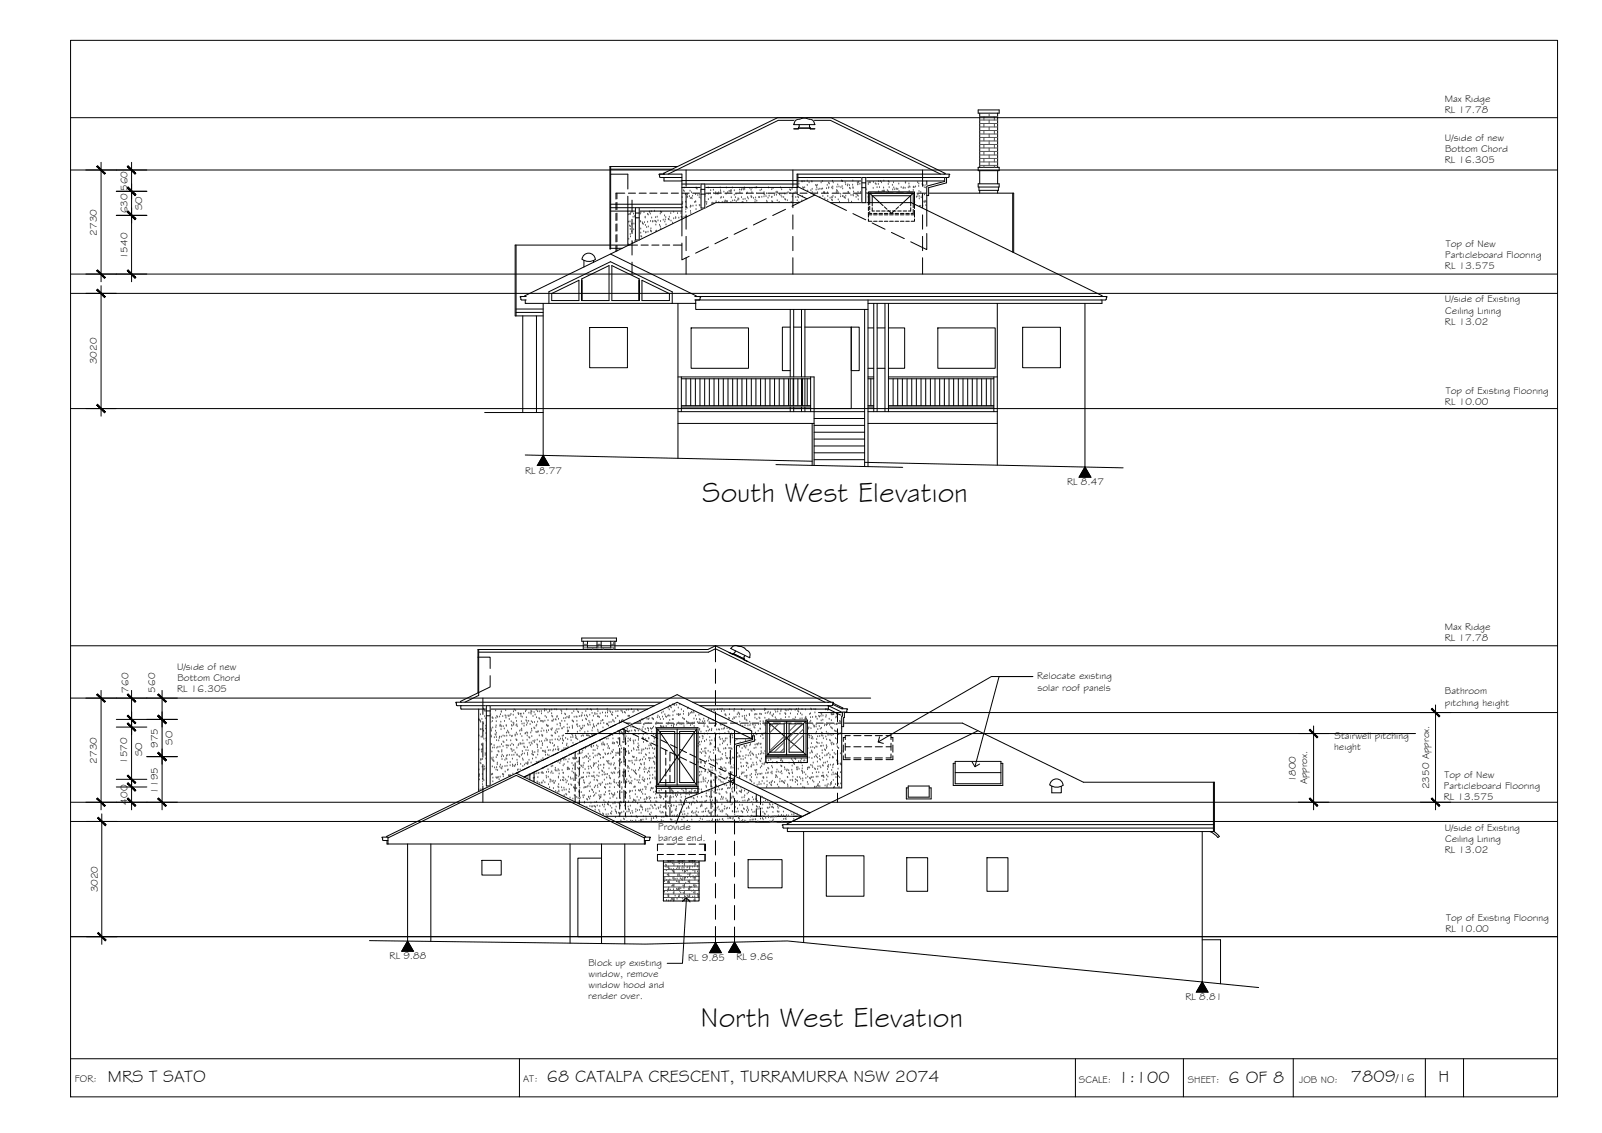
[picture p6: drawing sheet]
<svg xmlns="http://www.w3.org/2000/svg" width="420mm" height="297mm" viewBox="0 0 420 297" stroke-linecap="round" stroke-linejoin="round" font-family="sans-serif">
<defs><g id="words">
<g font-size="7.5">
<text x="184.2" y="131.6">South West Elevation</text>
<text x="183.7" y="269.3">North West Elevation</text>
</g>
<g font-size="4.5">
<text x="28.3" y="283.6">MRS T SATO</text>
<text x="143.5" y="283.6">68 CATALPA CRESCENT, TURRAMURRA NSW 2074</text>
<text x="293.3" y="283.9">1:100</text>
<text x="322.2" y="283.9">6 OF 8</text>
<text x="354.3" y="283.8">7809</text>
<text x="377.3" y="283.7">H</text>
</g>
<text font-size="3.2" x="366.1" y="283.8">/16</text>
<g font-size="2.6">
<text x="378.9" y="29.5">RL 17.78</text>
<text x="378.9" y="26.6">Max Ridge</text>
<text x="379" y="36.9">U/side of new</text>
<text x="379" y="39.9">Bottom Chord</text>
<text x="379" y="42.8">RL 16.305</text>
<text x="33.4" y="50" transform="rotate(-90 33.4 50)">560</text>
<text x="33.4" y="56" transform="rotate(-90 33.4 56)">630</text>
<text x="37.3" y="55.1" transform="rotate(-90 37.3 55.1)">SO</text>
<text x="25.4" y="61.8" transform="rotate(-90 25.4 61.8)">2730</text>
<text x="379.2" y="64.7">Top of New</text>
<text x="33.4" y="68" transform="rotate(-90 33.4 68)">1540</text>
<text x="379" y="70.5">RL 13.575</text>
<text x="379" y="67.6">Particleboard Flooring</text>
<text x="379" y="79.3">U/side of Existing</text>
<text x="379.1" y="82.2">Ceiling Lining</text>
<text x="379" y="85.1">RL 13.02</text>
<text x="25.4" y="95.5" transform="rotate(-90 25.4 95.5)">3020</text>
<text x="379" y="106.2">RL 10.00</text>
<text x="379.2" y="103.3">Top of Existing Flooring</text>
<text x="137.7" y="124.2">RL 8.77</text>
<text x="279.9" y="127.2">RL 8.47</text>
<text x="378.9" y="168">RL 17.78</text>
<text x="378.9" y="165.1">Max Ridge</text>
<text x="46.4" y="175.6">U/side of new</text>
<text x="46.5" y="178.6">Bottom Chord</text>
<text x="272" y="178.1">Relocate existing</text>
<text x="33.7" y="181.6" transform="rotate(-90 33.7 181.6)">760</text>
<text x="40.7" y="181.6" transform="rotate(-90 40.7 181.6)">560</text>
<text x="46.4" y="181.5">RL 16.305</text>
<text x="272.1" y="181.1">solar roof panels</text>
<text x="379" y="182.1">Bathroom</text>
<text x="379" y="185">pitching height</text>
<text x="41.4" y="196" transform="rotate(-90 41.4 196)">975</text>
<text x="45.3" y="195.3" transform="rotate(-90 45.3 195.3)">SO</text>
<text x="349.9" y="196.6">height</text>
<text x="350" y="193.7">Stairwell pitching</text>
<text x="25.4" y="200.2" transform="rotate(-90 25.4 200.2)">2730</text>
<text x="33.4" y="200.3" transform="rotate(-90 33.4 200.3)">1570</text>
<text x="37.3" y="198.3" transform="rotate(-90 37.3 198.3)">SO</text>
<text x="41.4" y="208.1" transform="rotate(-90 41.4 208.1)">1195</text>
<text x="339.9" y="205.1" transform="rotate(-90 339.9 205.1)">1800</text>
<text x="342.8" y="205.7" transform="rotate(-90 342.8 205.7)">Approx.</text>
<text x="374.8" y="206.9" transform="rotate(-90 374.8 206.9)">2350 Approx.</text>
<text x="378.6" y="209.9">RL 13.575</text>
<text x="378.7" y="206.9">Particleboard Flooring</text>
<text x="378.8" y="204">Top of New</text>
<text x="33.4" y="210.9" transform="rotate(-90 33.4 210.9)">400</text>
<text x="172.6" y="220.4">barge end.</text>
<text x="172.6" y="217.5">Provide</text>
<text x="378.9" y="217.7">U/side of Existing</text>
<text x="379" y="220.7">Ceiling Lining</text>
<text x="378.9" y="223.6">RL 13.02</text>
<text x="25.6" y="234" transform="rotate(-90 25.6 234)">3020</text>
<text x="379.1" y="244.3">RL 10.00</text>
<text x="379.3" y="241.3">Top of Existing Flooring</text>
<text x="102.2" y="251.5">RL 9.88</text>
<text x="180.5" y="251.9">RL 9.85</text>
<text x="193.2" y="251.8">RL 9.86</text>
<text x="154.3" y="253.3">Block up existing</text>
<text x="154.4" y="256.2">window, remove</text>
<text x="154.3" y="262">render over.</text>
<text x="154.4" y="259.1">window hood and</text>
<text x="310.9" y="262.2">RL 8.81</text>
<text x="19.6" y="283.8">FOR:</text>
<text x="137.2" y="283.6">AT:</text>
<text x="283" y="283.9">SCALE:</text>
<text x="311.5" y="283.9">SHEET:</text>
<text x="340.7" y="283.9">JOB NO:</text>
</g>
</g></defs>
<!-- layer: BORDER -->
<path d="M18.5 10.6h390v277h-390zM18.5 277.6h390M136.2 277.6v10M282.1 277.6v10M310.4 277.6v10M339.2 277.6v10M373.8 277.6v10M383.8 277.6v10" fill="none" stroke="#000" stroke-width=".26"/>
<!-- layer: MASK -->
<g fill="#fff" stroke="#fff" stroke-width=".26">
<path d="M195.9 170.6l.3 .1z"/>
<path d="M192.5 171.3l2.6 1.3z"/>
<path d="M212.2 31.3h.3z"/>
<path d="M194.1 169.5l1.2 .4zM194.1 169.5l1.4 .7-.2-.3z"/>
<path d="M193.8 169.5l1.7 .7zM193.8 169.5l1.9 .9z"/>
<path d="M193.5 169.4l2.2 1zM193.5 169.4l2.5 1.2z"/>
<path d="M193.5 169.4l2.5 1.2zM193.6 169.4l2.4 1.2z"/>
<path d="M193.3 169.3l.2 .1zM193.3 169.3l.3 .1z"/>
<path d="M193.6 169.4l2.3 1.2zM193.6 169.4l2.3 1.2z"/>
<path d="M195.9 170.6l.3 .1zM195.9 170.6l.3 .1z"/>
<path d="M193.3 169.3l.3 .1zM193.3 169.3l.4 .2z"/>
<path d="M193.6 169.4l2.3 1.2zM193.7 169.5l2.2 1.1z"/>
<path d="M195.8 170.5l.4 .2zM195.8 170.5l.4 .2z"/>
<path d="M193.1 169.2l.6 .3zM193.1 169.2l.7 .4z"/>
<path d="M193.7 169.5l2.1 1zM193.8 169.6l2 .9z"/>
<path d="M195.7 170.5l.5 .2zM195.7 170.5l.6 .3z"/>
<path d="M193.1 169.2l.7 .4zM193.1 169.2l.7 .4zM193.1 169.2l.7 .4zM193.1 169.2l.7 .4z"/>
<path d="M193.8 169.6l1.9 .9zM193.8 169.6l1.9 .9z"/>
<path d="M195.7 170.5l.6 .3zM195.7 170.5l.6 .3z"/>
<path d="M192.9 169.2l.9 .4zM192.9 169.2l1 .5z"/>
<path d="M193.8 169.6l1.9 .9zM193.9 169.7l1.8 .8z"/>
<path d="M195.5 170.5l.8 .3zM195.5 170.5l1 .5z"/>
<path d="M195.5 170.5l1 .5zM195.5 170.5l1 .5z"/>
<path d="M192.9 169.2l1 .5zM192.9 169.2l1 .5z"/>
<path d="M193.9 169.7l1.6 .8zM193.9 169.7l1.6 .8z"/>
<path d="M195.5 170.5l1 .5zM195.5 170.5l1 .5z"/>
<path d="M192.8 169.3l1.1 .4zM192.8 169.3l1.2 .5z"/>
<path d="M193.9 169.7l1.6 .8zM194 169.8l1.5 .7z"/>
<path d="M195.4 170.5l1.1 .5zM195.4 170.5l1.2 .6z"/>
<path d="M195.3 170.5l1.3 .6zM195.3 170.5l1.3 .7z"/>
<path d="M192.7 169.3l1.3 .5zM192.7 169.3l1.3 .6z"/>
<path d="M194 169.8l1.4 .7zM194 169.9l1.4 .6z"/>
<path d="M195.3 170.5l1.3 .7zM195.3 170.5l1.3 .7z"/>
<path d="M192.6 169.3l1.4 .6zM192.6 169.3l1.4 .7z"/>
<path d="M194 169.9l1.3 .6zM194 170l1.3 .5z"/>
<path d="M195.2 170.6l1.4 .6zM195.2 170.6l1.4 .7z"/>
<path d="M192.5 169.3l1.5 .7zM192.5 169.3l1.5 .8z"/>
<path d="M194 170l1.2 .6zM194 170.1l1.2 .5z"/>
<path d="M195.1 170.6l1.5 .7zM195.1 170.6l1.6 .8z"/>
<path d="M192.5 169.3l1.5 .8zM192.5 169.3l1.5 .8z"/>
<path d="M192.4 169.3l1.6 .8zM192.4 169.3l1.6 .9z"/>
<path d="M194 170.1l1.1 .5zM194 170.2l1.1 .4z"/>
<path d="M195.1 170.6l1.6 .8zM195.1 170.6l1.6 .8z"/>
<path d="M192.3 169.4l.1-.1 1.6 .9zM192.3 169.4l1.7 .9v-.1z"/>
<path d="M194 170.2l1.1 .4-1.1-.3zM194 170.3l.9 .4 .2-.1z"/>
<path d="M194.9 170.7l.2-.1 1.6 .8zM194.9 170.7l1.8 .9v-.2z"/>
<path d="M192.3 169.4l4.4 2.2zM192.3 169.4l4.4 2.2zM192.3 169.4l4.4 2.2zM192.3 169.4l4.4 2.2z"/>
<path d="M192.1 169.6l.2-.2 4.4 2.2zM192.1 169.6l4.6 2.2v-.2zM192.1 169.6l4.6 2.2zM192.1 169.6l4.6 2.2z"/>
<path d="M192.1 169.6l4.6 2.2-4.8-2.1zM191.9 169.7l4.8 2.4v-.3zM191.9 169.7l4.8 2.4zM191.9 169.7l4.8 2.4z"/>
<path d="M191.9 169.7l4.8 2.4-4.9-2.2zM191.8 169.9l4.8 2.4 .1-.2z"/>
<path d="M191.7 169.9l4.9 2.4zM191.7 169.9l5 2.5z"/>
<path d="M191.7 169.9l5 2.5zM191.7 170l5 2.4z"/>
<path d="M192.9 170.6l2.5 1.2-2.6-.8zM192.8 171l2.4 1.2 .2-.4z"/>
<path d="M192.8 171l2.4 1.2zM192.7 171.1l2.5 1.1z"/>
<path d="M192.7 171.1l2.4 1.1zM192.7 171.1l2.4 1.2z"/>
<path d="M192.7 171.1l2.4 1.2zM192.7 171.1l2.4 1.2z"/>
<path d="M192.7 171.1l2.4 1.2zM192.7 171.1l2.4 1.3z"/>
<path d="M192.7 171.1l2.4 1.3zM192.6 171.2l2.5 1.2z"/>
<path d="M192.6 171.2l2.5 1.2zM192.6 171.2l2.5 1.2z"/>
<path d="M192.6 171.2l2.5 1.2zM192.6 171.2l2.5 1.3z"/>
<path d="M192.5 171.2l2.6 1.3zM192.5 171.2l2.6 1.3z"/>
<path d="M192.5 171.3l2.6 1.2zM192.5 171.3l2.6 1.3zM192.5 171.3l2.6 1.3z"/>
<path d="M192.4 171.3l2.7 1.3zM192.4 171.3l2.8 1.3z"/>
<path d="M192.4 171.3l2.8 1.3zM192.3 171.4l2.9 1.2z"/>
<path d="M192.3 171.4l2.8 1.3-2.8-1.2zM192.3 171.5l2.8 1.4v-.2z"/>
<path d="M210.2 31.1l1.3-.1zM210.2 31.1h1.5l-.2-.1z"/>
<path d="M209.9 31.2l1.8-.1zM209.9 31.2h2.1z"/>
<path d="M209.6 31.3l2.4-.1zM209.6 31.3h2.7z"/>
<path d="M209.6 31.3h2.7zM209.7 31.3h2.6z"/>
<path d="M209.4 31.3h.2zM209.4 31.3h.3z"/>
<path d="M209.7 31.3h2.5zM209.7 31.3h2.5z"/>
<path d="M212.2 31.3h.3zM212.2 31.3h.3z"/>
<path d="M209.3 31.3h.4zM209.3 31.3h.5z"/>
<path d="M209.7 31.3h2.5zM209.8 31.3h2.4z"/>
<path d="M212.1 31.3h.4zM212.1 31.3h.5z"/>
<path d="M209.2 31.3h.6zM209.2 31.3h.7z"/>
<path d="M209.8 31.3h2.3zM209.9 31.3h2.2z"/>
<path d="M212 31.3h.6zM212 31.3h.8z"/>
<path d="M209.2 31.3h.7zM209.2 31.3h.7z"/>
<path d="M209.2 31.3h.7zM209.2 31.3h.7z"/>
<path d="M209.9 31.3h2.1zM209.9 31.3h2.1z"/>
<path d="M212 31.3h.8zM212 31.3h.8z"/>
<path d="M209 31.4l.9-.1zM209 31.4h1.1z"/>
<path d="M209.9 31.3h2.1zM210.1 31.4l1.9-.1z"/>
<path d="M211.9 31.4l.9-.1zM211.9 31.4h1z"/>
<path d="M211.8 31.4h1.1zM211.8 31.4h1.2z"/>
<path d="M209 31.4h1.1zM209 31.4h1.1z"/>
<path d="M210.1 31.4h1.8zM210.1 31.4h1.8z"/>
<path d="M211.8 31.4h1.2zM211.8 31.4h1.2z"/>
<path d="M208.8 31.5l1.3-.1zM208.8 31.5h1.4z"/>
<path d="M210.1 31.4h1.7zM210.2 31.5l1.6-.1z"/>
<path d="M211.7 31.5l1.3-.1zM211.7 31.5h1.4z"/>
<path d="M211.7 31.5h1.4zM211.7 31.5h1.4z"/>
<path d="M208.8 31.5h1.4zM208.8 31.5h1.4z"/>
<path d="M210.2 31.5h1.5zM210.2 31.5h1.5z"/>
<path d="M211.7 31.5h1.4zM211.7 31.5h1.4z"/>
<path d="M208.7 31.6l1.5-.1zM208.7 31.6h1.6z"/>
<path d="M210.2 31.5h1.5zM210.3 31.6l1.4-.1z"/>
<path d="M211.7 31.5h1.4zM211.6 31.6h1.6z"/>
<path d="M208.7 31.6h1.6l-1.7 .1zM208.6 31.7h1.8z"/>
<path d="M210.3 31.6h1.3zM210.4 31.7l1.2-.1z"/>
<path d="M211.6 31.6h1.6zM211.5 31.7h1.8z"/>
<path d="M208.6 31.7h1.8zM208.6 31.7h1.8z"/>
<path d="M208.6 31.7h1.8zM208.6 31.7h1.8z"/>
<path d="M210.4 31.7h1.1zM210.4 31.7h1.1z"/>
<path d="M211.5 31.7h1.8zM211.5 31.7h1.8z"/>
<path d="M208.6 31.7h1.8l-1.9 .2zM208.5 31.9h1.9v-.2z"/>
<path d="M210.4 31.7h1.1l-1.1 .2zM210.4 31.9h1.1v-.2z"/>
<path d="M211.5 31.7h1.8l-1.8 .2zM211.5 31.9h1.9l-.1-.2z"/>
<path d="M208.5 31.9h4.9zM208.5 31.9h4.9zM208.5 31.9h4.9zM208.5 31.9h4.9z"/>
<path d="M208.5 31.9h4.9l-5 .2zM208.4 32.1h5.1l-.1-.2zM208.4 32.1h5.1zM208.4 32.1h5.1z"/>
<path d="M208.4 32.1h5.1l-5.2 .2zM208.3 32.3h5.3l-.1-.2zM208.3 32.3h5.3zM208.3 32.3h5.3z"/>
<path d="M208.3 32.3h5.3l-5.3 .2zM208.3 32.5h5.3v-.2z"/>
<path d="M208.2 32.6l5.4-.1zM208.2 32.6h5.5z"/>
<path d="M208.2 32.6h5.5zM208.2 32.7l5.5-.1z"/>
<path d="M209.6 32.7h2.7l-2.7 .4zM209.6 33.1h2.7v-.4z"/>
<path d="M209.6 33.1h2.7zM209.6 33.1h2.7z"/>
<path d="M209.6 33.1h2.7zM209.6 33.2l2.7-.1z"/>
<path d="M209.6 33.2h2.7zM209.6 33.2h2.7z"/>
<path d="M209.6 33.2h2.7zM209.6 33.2h2.7z"/>
<path d="M209.6 33.2h2.7zM209.6 33.3h2.8z"/>
<path d="M209.6 33.3h2.8zM209.6 33.3h2.8z"/>
<path d="M209.6 33.3h2.8zM209.5 33.4h2.9zM209.5 33.4h2.9zM209.5 33.4h2.9z"/>
<path d="M209.5 33.4h2.9zM209.5 33.4h2.9zM209.5 33.4h2.9zM209.5 33.4h2.9z"/>
<path d="M209.4 33.5l3-.1zM209.4 33.5h3.1z"/>
<path d="M209.4 33.5h3.1zM209.4 33.6l3.1-.1z"/>
<path d="M209.4 33.6h3.1l-3.1 .2zM209.4 33.8h3.1v-.2z"/>
<path d="M247.8 46.5l.4 1.1v-1.1zM247.8 46.5l.4 1.1h-.4z"/>
<path d="M247.8 47.6l.4 .3v-.3zM246.3 47.9l1.5-.3 .4 .3z"/>
<path d="M245 48.8l3.2-.9h-1.9zM243.1 48.8l3.2-.9-1.3 .9z"/>
<path d="M243.1 48.8l.5 .4 1.4-.4zM243.1 48.8l.5 .4h-.5z"/>
<path d="M243.1 49.2l.5 2.1v-2.1zM243.1 49.2l.5 2.1h-.5z"/>
<path d="M166.7 54.5l.9 8.4v-8.4zM166.7 54.5l.9 8.4h-.9z"/>
<path d="M183.9 48.3l1 6.2v-6.2zM183.9 48.3l1 6.2h-1z"/>
<path d="M197.4 192.9l.5 1v-1zM197.4 192.9l.5 1h-.5z"/>
<path d="M197.4 193.9l.5 .4v-.4zM195.9 194.3l1.5-.4 .5 .4z"/>
<path d="M194.6 195.2l3.3-.9h-2zM192.6 195.2l3.3-.9-1.3 .9z"/>
<path d="M192.6 195.2l.6 .4 1.4-.4zM192.6 195.2l.6 .4h-.6z"/>
<path d="M192.6 195.6l.6 7.8v-7.8zM192.6 195.6l.6 7.8h-.6z"/>
<path d="M127.6 185l1 21.1v-21.1zM127.6 185l1 21.1h-1z"/>
<path d="M220.9 186.7l.6 1v-1zM220.9 186.7l.6 1h-.6z"/>
<path d="M220.9 187.7l.6 .1zM220.8 187.8h.7z"/>
<path d="M220.8 187.8l.7 .3v-.3zM220.8 187.8l.7 .3h-.7z"/>
<path d="M220.8 188.1h.7zM220.8 188.1l.5 .1z"/>
<path d="M220.8 188.2l.5 2.3v-2.3zM220.8 188.2l.5 2.3h-.5z"/>
<path d="M226 46.5l1.1 6.6v-6.6zM226 46.5l1.1 6.6h-1.1z"/>
</g>
<!-- layer: NEWWORK -->
<g fill="none" stroke="#000" stroke-width=".26">
<path d="M209.4 33.5v.3h-1.2h1.2v-.2h3.1v.2h1.2h-1.2v-.3M209.4 33.6h3.1M209.6 32.7l-.2 .8M210.4 31l-.2 .1a1.8 1.8 0 0 0-1.9 1.2l-.1 .4h5.5a1.55 1.55 0 0 0-1.7-1.5l-.6-.2M210.4 31h1.1M212.3 32.7l.2 .8M256.5 28.8h5.6v.9h-5.6zM256.9 29.7v14.2M261.6 29.7v14.2M160.2 43.7v21.5h-.2v-21.5h17.7M160.2 44.4h16.1M160.2 54.5h18.6"/>
<path d="M160.2 55.3h18.6M160.2 53.5h18.6M164.7 55.3v9.1M173 45.6h5.8v11.9M174.1 45.6v-.2l29.8-14.5h14.1l29.8 14.5v.2l1.3 .1-.4 .8h-39.4M174.1 45.6h.1M174.1 45.6l-1.3 .1 .3 .8h1v.9h4.7M174.1 46.5h4.7M175.2 45.6l28.9-14h13.7l28.9 14M178.8 48.3h30.2M178.8 47.3h30.2M209.3 45.6v3.5h-30.5"/>
<path d="M209.3 49l4.4 2.1M227.8 53.1v-2.8h12v3.2M243.1 47.4v7.7M247.8 46.5v.9h-38.5M247.8 45.6h-38.8v5.3l2.7 1.2M160.2 65.1h3M125.5 170.3v12l-3.6 1.8M125.5 171h60.3l1.8-.9 28.8 14M152.6 167.3h9.1v.8h-9.1zM153 168.1v2.2M154.1 168.1v1.8h2.5v-1.8M157.7 168.1v1.8h2.5v-1.8"/>
<path d="M161.3 168.1v2.2M192.3 171.4l2.8 1.3M192.7 171l-.4 .5-1.1-.5 1.1 .5v-.1l2.8 1.3v.2l1 .6-1-.6M192.9 170.6l-.1 .4M194.4 169.5h-.3a1.8 1.8 0 0 0-2.2 .2l-.1 .2M194.4 169.5l.9 .4M195.1 172.8l-.1 .1M195.3 169.9l.2 .3a1.76 1.76 0 0 1 1.2 1.8l-.1 .4-4.9-2.4 .1-.1M195.4 171.8l-.3 1.1M119.7 184.8l.2 .2M119.9 185h51.8M120.8 185v.9h49"/>
<path d="M120.8 184.1h52.8M125.4 181.6v-11.3h60.3l1.9-1 30.4 14.8M125.5 181.6l-4.7 2.3v.2h-1.2l.1 .7M125.5 185.9v21.6M172.2 190.8h10.9v15.4h-10.9zM181.7 184.1h36.9l-.4 .9M183.5 185h34.7M185.4 185.9h31.9l3.5 1.7M192.6 193.7h4.6l-19.6-9.6-40.2 19.6M192.6 191.5v11.9M197.4 193.8h-.2v-2.1l-19.6-9.6-42.2 20.6M197.4 192.9h.5"/>
<path d="M200.9 188.8h10.9v9.4h-10.9zM200.9 198.2h10.9v1.7h-10.9zM200.9 198.7h10.9M217.1 185.9h.2v-.9l3.5 1.7h1.1l.2-.2M218.4 184.7l2.5 1.1M218.4 184.3l2.7 1.3-.2 .2M220.8 187.6v19h-21.7M220.9 186.7v.9h-.1M220.9 185.8h1.4l-.2 .7M158.5 214h51.8M172.2 206.2h10.9v1.7h-10.9zM172.2 206.7h10.9"/>
<path d="M212.4 213.1l-5 2.4h-45.8"/>
</g>
<!-- layer: CEILING-FLOOR LINES -->
<path d="M18.5 30.9h390M18.5 44.6h390M18.5 76.9h390M18.5 71.9h390M18.5 107.1h390M18.5 169.3h390M18.5 183h209.9M148.3 192.3h222.9M214.7 186.8h193.8M18.5 215.4h390M18.5 210.3h390M18.5 245.6h390" fill="none" stroke="#000" stroke-width=".26"/>
<!-- layer: EXISTING -->
<g fill="none" stroke="#000" stroke-width=".26">
<path d="M161.6 53.1v1.9M161.6 55.9v1.9M161.6 58.8v1.8M161.8 50.6v1.5M161.8 53.1v1.8M161.8 55.9v1.9M161.8 58.7v1.9M163.9 50.6h-2.3v1.6M164.8 50.6h1.9M167.6 50.6h1.9M170.4 50.6h1.9M173.2 50.6h1.9"/>
<path d="M176.1 50.6h1.8M178.9 50.6h1.8M181.7 50.6h1.9M184.5 50.6h1.9M187.3 50.6h1.9M190.1 50.6h1.9M192.9 50.6h1.9M195.7 50.6h1.9M198.6 50.6h1.8M201.4 50.6h1.8M204.2 50.6h1.9M207 50.6h1.9"/>
<path d="M209.8 50.6h1.9M212.6 50.6h1.9M215.4 50.6h1.9M218.2 50.6h1.9M221.1 50.6h1.8M223.9 50.6h1.8M226.7 50.6h1.9M229.5 50.6h1.9M232.3 50.6h1.9M235.1 50.6h1.9M237.9 50.6h1.9M240.7 50.6h25.2v15.6"/>
<path d="M256.5 43.9h5.6v.8h-5.6zM256.5 48.2h5.6v.8h-5.6zM256.8 49v.9h5.1v-.9M256.9 44.7v3.5M256.9 49.9v.7M261.6 44.7v3.5M261.6 49.9v.7M265.6 50.6v15.5M135.3 64.3v18.5M136.8 78.6h1.2M137.8 77.7l-.1-.2 50.1-24.4h21.8l4.1-2 4.1 2h21.2l50.1 24.4-.1 .2M137.8 78.6v.9h44.7"/>
<path d="M138 77.7l-1.6 .1 .4 .8M142.5 79.5v39.9M144 79.5v-3l16.1-7.9 16.2 7.9v3M144.7 77l7.1-3.5v5.3h-7.1zM152.6 73.4v5.4v-5.7l7.1-3.5v9.2h-7.1M153.1 68.3v1.7M153.2 66.8a1.75 1.75 0 0 1 1.9-.3 1.75 1.75 0 0 1 1 1.5l-1.5 .5-1.5-.3-.5-.3zM155.7 68.3v.5M160.1 66.6l22.4 10.9v.2l107.9 .1-.5 .8h-107.7M161.6 61.6v1.8M161.6 64.4v1.5M161.8 61.5v1.9"/>
<path d="M161.8 64.3v1.5M167.2 64.3h-32.1v18.5h7.4M167.6 73.4v5.4v-5.7l-7.1-3.5v9.2h7.1M168.1 64.3h1.9M168.4 73.5l7.2 3.5v1.8h-7.2zM170.9 64.3h1.9M173.8 64.3h1.8M176.6 64.3h2.2M177.8 79.5v40.7M182.2 77.7l1.6 .1-.4 .8M182.5 79.5v1.6h45.2M182.5 78.6v.9"/>
<path d="M227.7 78.6v43.7M229.2 79.5v28.4M230 79.5v28.4M232.1 79.5v28.4M233 79.5v28.4M261.6 79.5v42.5M284.6 79.5v42.9M289 78.6v.9h-61.3M135.3 81.9h7.2M135.3 81h7.2M137.1 82.8v25.4M140.7 82.8v25.4"/>
<path d="M154.7 85.9h9.9v10.5h-9.9zM177.8 98.8h35.7v23.2M178.7 99.3h33.9M178.7 98.8v9.1M179.9 99.3v7.1M181.2 99.3v7.1M181.3 86h15v10.6h-15zM182.4 99.3v7.1M183.6 99.3v7.1M184.8 99.3v7.1M186 99.3v7.1M187.3 99.3v7.1"/>
<path d="M188.5 99.3v7.1M189.7 99.3v7.1M190.9 99.3v7.1M192.2 99.3v7.1M193.4 99.3v7.1M194.6 99.3v7.1M195.8 99.3v7.1M197 99.3v7.1M198.3 99.3v7.1M199.5 99.3v7.1M200.7 99.3v7.1M201.9 99.3v7.1"/>
<path d="M203.1 99.3v7.1M204.4 99.3v7.1M205.6 99.3v7.1M206.8 99.3v7.1M207.2 85.8h-2v11.4h2M207.2 81.1v17.7M207.2 99.3v7.1M208 99.3v7.1M208.2 85.8h2M208.2 81.1v17.7M208.2 99.3v7.1M209.3 99.3v7.1"/>
<path d="M210.2 81.1v17.7M210.2 99.3v7.1M210.5 99.3v7.1M211.1 85.8h12.2v21.3h-9.8M211.1 81.1v17.7M211.1 99.3v7.1M211.7 99.3v7.1M212.6 98.8v9.1M223.3 85.8h2v11.4h-2zM226.8 81.1v41.2M227.7 86h1.5M227.7 96.6h1.5"/>
<path d="M227.7 98.8h1.5M227.7 99.3h1.5M228.4 99.3v7.1M230 86h2.1M230 96.6h2.1M233 86h4.3v10.6h-4.3M233 98.8h28.6M233 99.3h27.7M234.2 99.3v7.1M235.4 99.3v7.1M236.7 99.3v7.1M237.9 99.3v7.1"/>
<path d="M239.1 99.3v7.1M240.3 99.3v7.1M241.6 99.3v7.1M242.8 99.3v7.1M244 99.3v7.1M245.2 99.3v7.1M246 86h15v10.6h-15zM246.5 99.3v7.1M247.7 99.3v7.1M248.9 99.3v7.1M250.1 99.3v7.1M251.3 99.3v7.1"/>
<path d="M252.6 99.3v7.1M253.8 99.3v7.1M255 99.3v7.1M256.2 99.3v7.1M257.5 99.3v7.1M258.7 99.3v7.1M259.9 99.3v7.1M260.7 98.8v9.1M268.2 85.8h9.9v10.6h-9.9zM177.8 107.9h49M177.8 111h35.7M178.7 106.4h33.9"/>
<path d="M178.7 106.7h33.9M207.2 106.7v1.2M208.2 107.1h2M208.2 106.7v1.2M210.2 106.7v1.2M211.1 107.1h1.5M211.1 106.7v1.2M213 111v11M213.5 109.7h13.3M213.5 111.5h13.3M213.5 113.3h13.3M213.5 115.1h13.3"/>
<path d="M213.5 116.9h13.3M213.5 118.7h13.3M227.7 107.9h33.9M227.7 111h33.9M227.7 106.4h1.5M227.7 106.7h1.5M233 106.4h27.7M233 106.7h27.7M213.5 120.5h13.3M141.3 199.8l-1.7 .8M143.9 198.6l-1.7 .8M146.1 199.5l-1.7 .8"/>
<path d="M146.4 197.4l-1.7 .8M148.7 198.2l-1.7 .9M148.9 196.1l-1.7 .8M150.8 197.2v1.8M150.8 200v1.8M151.2 197l-1.7 .8M151.4 194.9l-1.7 .8M151.9 196.6v1M151.9 198.6v1.8M153.7 195.8l-1.7 .8M154 193.6l-1.7 .9M156.3 194.5l-1.7 .9"/>
<path d="M156.5 192.4l-1.7 .8M158.8 193.3l-1.7 .8M159 191.2l-1.7 .8M161.3 192.1l-1.7 .8M161.6 189.9l-1.7 .9M162.1 191.7l1.2-.6 1.6 .8M162.4 189.5l.9-.4 1.6 .8M162.5 191.5v.9M162.5 193.4v1.9M162.5 196.2v1.9M162.5 199v1.9M164 191.5v.9"/>
<path d="M164 193.4v1.9M164 196.2v1.9M164 199v1.9M164.3 189.6h1M165.7 190.3l1.7 .8M165.7 192.3l1.7 .8M166.3 189.6h1.8M168.3 191.6l1.7 .8M168.3 193.5l1.7 .9M169.1 189.6h1.8M170.8 192.8l1.7 .8M170.8 194.8l1.7 .8"/>
<path d="M171.9 189.6h1.9M173.3 194l1.7 .8M173.3 196l1.7 .8M174.6 196.6v1.2M174.6 198.8v1.8M174.7 189.6h1.9M175.7 197.2v2.3M175.9 195.2l1.7 .9M175.9 197.2l1.7 .9M177.5 189.6h1.9M178.4 196.5l1.7 .8M178.4 198.5l1.7 .8"/>
<path d="M180.3 189.6h1.9M180.9 197.7l1.7 .8M180.9 199.7l1.7 .8M183.1 189.6h1.9M183.4 198.9l1.7 .9M185.9 189.6h1.9M188.8 189.6h1.8M191.6 189.6h1.8M194.4 189.6h1.9M197.2 189.6h1.9M200 189.6h1.9M202.8 189.6h1.9"/>
<path d="M205.6 189.6h1.9M208.4 189.6h1.9M211.3 189.6h1.8M214.1 189.6h1.8M216.9 189.6h1.9M219.7 189.6h32.7l31.7 15.5h34.4v12.9h-112v-.9M221.2 198.1v1.1h1.8M221.2 195.3v1.9M221.7 195.8h1.3M221.7 197.7v1h1.3M221.7 193.4h-.5v1M221.7 194.9v1.8"/>
<path d="M223 192.9h-1.3v1M223.9 195.8h1.9M223.9 192.9h1.9M223.9 199.2h1.9M223.9 198.7h1.9M226.7 195.8h1.9M226.7 192.9h1.9M226.7 199.2h1.9M226.7 198.7h1.9M229.6 195.8h1.8M229.6 192.9h1.8M229.6 199.2h1.8"/>
<path d="M229.6 198.7h1.8M232.4 195.8h1.3M232.4 192.9h1.3v1M233.7 197.7v1h-1.3M233.7 193.4h.5v1M233.7 194.9v1.8M234.2 198.1v1.1h-1.8M234.2 195.3v1.9M250.5 199.6h12v5.9h-12zM256.5 191.6l-50.1 24.4 .1 .2M101.8 219.7l33.6-16.4 33.6 16.4M135.4 202.7l33.9 16.6v.2"/>
<path d="M136.3 202.3l-34.9 17 .1 .2M138.6 203.2l-1.2 .5M138.8 201.1l-1.7 .8M139 203v1.5M140.1 202.4v2.6M141.1 201.9l-1.7 .8M143.6 200.7l-1.7 .8M150.8 202.8v1.9M150.8 205.6v1.9M150.8 208.4v1.9M151.9 201.4v1.9M151.9 204.2v1.9"/>
<path d="M151.9 207v1.9M151.9 209.8v1M162.5 201.8v1.9M162.5 204.6v1.9M162.5 207.4v1.9M162.5 210.2v1.9M162.5 213.1v.9M164 201.8v1.9M164 204.6v1.9M164 207.4v1.9M164 210.2v1.9M164 213.1v.9"/>
<path d="M174.6 201.6v1.8M174.6 204.4v1.9M174.6 207.2v1.9M174.6 210v1.9M174.6 212.8v1.2M175.7 200.4v1.9M175.7 203.3v1.8M175.7 206.1v1.8M175.7 208.9v1.8M175.7 211.7v2.3M183.4 200.9l1.7 .9M186 200.2l1.6 .8"/>
<path d="M186 202.2l1.6 .8M186.5 202.4v1.1M186.5 204.5v1.8M186.5 207.3v1.9M186.5 210.1v1.9M186.5 212.9v1.1M187.6 203v2.2M187.6 206.2v1.8M187.6 209v1.8M187.6 211.8v2.2M188.5 201.4l1.7 .8M188.5 203.4l1.7 .8"/>
<path d="M191 202.6l21.4 10.5M191 204.7l19.4 9.4M192.6 215.5h3.7M192.6 214h2.3M192.6 203.4v2M196.8 214h3.7M198.2 215.5h3.7M198.4 208.2v2M198.4 212.1v1.9M199.5 208.8v2.1M199.5 211.9v2.1M202.4 214h3.7"/>
<path d="M203.8 215.5h3.6M208 214h2.3M210.8 218v29.1M238.2 206.1h5.5v2.9h-5.5zM238.2 206.6h-.5v2.9h6.5v-2.9h-.5M250.5 202.6h12M250.5 200.1h-.5v5.8h13v-5.8h-.5M275.9 206.1v1.7h2.4v-1.6M275.9 204.6a1.75 1.75 0 0 1 1.8-.3 1.75 1.75 0 0 1 1.1 1.6l-1.5 .5-1.5-.3-.5-.3zM315.3 218v39.4M317.3 218l.9 .5 1.2 1.1 .4-.3M318.2 216.2l-113 .1 .3 .8h112.7"/>
<path d="M318.2 205.1v12.9M318.4 218l1.4 1.3M100.3 220.2l.2 .2M100.4 220.2l-.2-.7h1.6v1.8M100.5 220.4h1.3M101.5 220.4v.9h67.8v-.9M106.9 221.3v25.4M113 221.3v25.5M126.4 225.6h5.1v3.8h-5.1zM149.5 221.3v26M157.8 225h-6.2v20.6h6.2M157.8 221.3v26.1"/>
<path d="M163.9 221.3v26.2M169 220.4l1.3-.1 .1-.6 .2-.2h-1.6v1.8M172.4 224v1.7h1.6M172.4 224h1.6M174 225.7h9.4v10.5h-9.4zM174 221.3h-1.6v1.7M174.9 221.3h1.9M174.9 225.7h1.9M174.9 224h1.9M177.7 221.3h1.9M177.7 225.7h1.9M177.7 224h1.9"/>
<path d="M180.6 221.3h1.8M180.6 225.7h1.8M180.6 224h1.8M183.4 225.7h1.5v-1.7v1.7M183.4 221.3h1.5M183.4 224h1.5M184.9 223v-1.7v1.7M196.2 225.4h8.9v7.4h-8.9zM216.7 224.4h9.9v10.6h-9.9zM237.8 224.9h5.5v8.8h-5.5zM258.9 224.9h5.5v8.8h-5.5zM315.3 246.4h4.8v11.5"/>
</g>
<!-- layer: DIMENSION -->
<g fill="none" stroke="#000" stroke-width=".26">
<path d="M22.5 44.6h16M26.5 42.6v31.3M30.5 50.2h8M30.5 56.5h8M34.5 42.6v9.6M34.5 48.2v10.3M34.5 54.5v19.4M22.5 76.9h8M22.5 71.9h16M26.5 74.9v34.2M22.5 107.1h8M22.5 183h24"/>
<path d="M26.5 181v31.3M30.5 188.6h16M30.5 190.6h8M34.5 181v25.3M38.5 198.4h8M42.5 181v31.3M340.5 192.3h8M344.5 190.3v22M372.5 186.8h8M376.5 184.8v27.5M22.5 210.3h24M22.7 215.4h8"/>
<path d="M26.7 213.4v34.2M30.5 206.3h8M30.5 204.3h8M34.5 204.3v8M340.5 210.3h8M372.5 210.3h8M18.5 245.6h390"/>
</g>
<!-- layer: 0 -->
<g fill="#000" stroke="#000" stroke-width=".26">
<path d="M25.4 43.7l2 2 .2-.2zM25.4 43.7l.2-.3 2 2.1z"/>
<path d="M33.6 43.4l-.2 .3 2.2 1.8zM33.4 43.7l2.2 1.8-.2 .2z"/>
<path d="M33.6 49.1l-.2 .2 2.2 1.7zM33.4 49.3l2.2 1.7-.2 .3z"/>
<path d="M33.4 49.3l2 2 .2-.3zM33.6 49.1l2 1.9-2.2-1.7z"/>
<path d="M33.4 55.6l2 2 .2-.2zM33.6 55.4l2 2-2.2-1.8z"/>
<path d="M33.4 55.6l2 2 .2-.2zM33.6 55.4l2 2-2.2-1.8z"/>
<path d="M25.6 70.8l-.2 .2 2.2 1.8zM25.4 71l2.2 1.8-.2 .2z"/>
<path d="M25.4 76l2 2 .2-.2zM25.4 76l.2-.2 2 2z"/>
<path d="M33.6 70.8l-.2 .2 2.2 1.8zM33.4 71l2.2 1.8-.2 .2z"/>
<path d="M25.6 106l-.2 .2 2.2 1.8zM25.4 106.2l2.2 1.8-.2 .2z"/>
<path d="M25.4 182.1l2 2 .2-.2zM25.4 182.1l.2-.2 2 2z"/>
<path d="M33.6 189.5l-.2 .2 2.2 1.8zM33.4 189.7l2.2 1.8-.2 .2z"/>
<path d="M33.4 187.7l2 2 .2-.2zM33.6 187.5l2 2-2.2-1.8z"/>
<path d="M33.4 182.1l2 2 .2-.2zM33.6 181.9l2 2-2.2-1.8z"/>
<path d="M41.6 197.2l-.2 .3 2.2 1.8zM41.4 197.5l2.2 1.8-.2 .2z"/>
<path d="M41.6 187.5l-.2 .2 2.2 1.8zM41.4 187.7l2.2 1.8-.2 .2z"/>
<path d="M41.4 197.5l2 2 .2-.2zM41.6 197.2l2 2.1-2.2-1.8z"/>
<path d="M41.4 187.7l2 2 .2-.2zM41.6 187.5l2 2-2.2-1.8z"/>
<path d="M41.4 182.1l2 2 .2-.2zM41.6 181.9l2 2-2.2-1.8z"/>
<path d="M343.4 191.4l2 2 .2-.2zM343.4 191.4l.2-.2 2 2z"/>
<path d="M375.4 185.9l2 2 .2-.2zM375.4 185.9l.2-.2 2 2z"/>
<path d="M25.6 209.2l-.2 .2 2.2 1.8zM25.4 209.4l2.2 1.8-.2 .2z"/>
<path d="M25.6 214.5l2 2 .2-.2zM25.6 214.5l.2-.2 2 2z"/>
<path d="M33.6 205.2l-.2 .2 2.2 1.8zM33.4 205.4l2.2 1.8-.2 .2z"/>
<path d="M33.6 203.2l-.2 .2 2.2 1.8zM33.4 203.4l2.2 1.8-.2 .2z"/>
<path d="M33.4 209.4l2 2 .2-.2zM33.6 209.2l2 2-2.2-1.8z"/>
<path d="M41.6 209.2l-.2 .2 2.2 1.8zM41.4 209.4l2.2 1.8-.2 .2z"/>
<path d="M343.6 209.2l-.2 .2 2.2 1.8zM343.4 209.4l2.2 1.8-.2 .2z"/>
<path d="M375.6 209.2l-.2 .2 2.2 1.8zM375.4 209.4l2.2 1.8-.2 .2z"/>
<path d="M25.8 244.5l-.2 .2 2.2 1.8zM25.6 244.7l2.2 1.8-.2 .2z"/>
</g>
<!-- layer: HATCH -->
<g fill="none" stroke="#545454" stroke-width=".26">
<path d="M256.9 30.5h4.7M256.9 31.5h4.7M256.9 32.4h4.7M256.9 33.3h4.7M256.9 34.2h4.7M256.9 35.1h4.7M256.9 36h4.7M256.9 36.9h4.7M256.9 37.9h4.7M256.9 38.8h4.7M256.9 39.7h4.7M258 30.5v1"/>
<path d="M258 32.4v.9M258 34.2v.9M258 36v.9M258 37.9v.9M258 39.7v.9M259.4 29.7v.8M259.4 31.5v.9M259.4 33.3v.9M259.4 35.1v.9M259.4 36.9v1M259.4 38.8v.9M260.8 30.5v1"/>
<path d="M260.8 32.4v.9M260.8 34.2v.9M260.8 36v.9M260.8 37.9v.9M260.8 39.7v.9M164.8 56.3h.1M164.9 58.2h.1M165.1 59.3h.1M165.2 56.2h.1M165.2 58.2h.1M165.3 59.4h.1M165.3 56.2h.1"/>
<path d="M165.4 55.8h.1M165.7 58.8h.1M166 57h.1M166.2 56.1h.1M166.3 58.7h.1M166.4 56.8h.1M166.6 57.1h.1M166.6 56.9h.1M166.7 59.1h.1M166.9 59.5h.1M167.1 58.6h.1M167.2 55.7h.1"/>
<path d="M167.5 57.8h.1M167.5 55.9h.1M167.9 56.1h.1M168 58.1h.1M168 58.2h.1M168.1 55.9h.1M168.5 58.4h.1M168.5 58.7h.1M168.7 58.8h.1M168.9 55.7h.1M169 58.4h.1M169.2 57.1h.1"/>
<path d="M169.2 57h.1M169.3 59.1h.1M169.6 59.7h.1M169.8 56.2h.1M169.8 58.3h.1M170 56.4h.1M170 59.5h.1M170.3 55.6h.1M170.4 55.7h.1M170.6 56.1h.1M170.6 58.1h.1M170.8 55.5h.1"/>
<path d="M170.9 57.2h.1M171.2 58.2h.1M171.2 58.1h.1M171.6 55.4h.1M171.8 58h.1M171.9 58.1h.1M171.9 57.1h.1M172 59h.1M172.1 58.3h.1M172.4 56.9h.1M172.6 57.9h.1M173 59.1h.1"/>
<path d="M173.2 56.1h.1M173.2 59.5h.1M173.2 58.1h.1M173.2 55.6h.1M173.4 55.8h.1M173.5 55.7h.1M174 57.7h.1M174.3 56.6h.1M174.4 58.2h.1M174.5 57.7h.1M174.6 57h.1M174.7 59h.1"/>
<path d="M175.3 57.5h.1M175.5 57.7h.1M175.5 56.9h.1M175.9 56h.1M176 58h.1M176.4 58.5h.1M176.7 57.4h.1M176.7 55.6h.1M177.2 57h.1M177.2 57.3h.1M177.7 56h.1M178 57.2h.1"/>
<path d="M178.6 56h.1M178.7 56.9h.1M178.9 57.1h.1M178.9 51.8h.1M179 54.4h.1M179 53.5h.1M179 53.1h.1M179.2 50h.1M179.4 57h.1M179.4 49.3h.1M179.4 50.2h.1M179.8 51h.1"/>
<path d="M179.8 53h.1M179.8 54.3h.1M179.9 55.6h.1M179.9 55h.1M179.9 56.9h.1M180 54.4h.1M180.2 54.6h.1M180.2 51.8h.1M180.3 51.6h.1M180.3 51h.1M180.8 51.6h.1M181 50.1h.1"/>
<path d="M181 52.1h.1M181 54.4h.1M181.1 55.4h.1M181.1 54h.1M181.2 56h.1M181.2 54.1h.1M181.3 52h.1M181.4 50.5h.1M181.5 52.1h.1M181.6 51.4h.1M181.7 54.1h.1M182.2 53.1h.1"/>
<path d="M182.4 52.9h.1M182.4 51h.1M182.5 53h.1M182.5 54.9h.1M182.6 53.9h.1M182.6 49.3h.1M182.6 49.5h.1M182.8 49.6h.1M183 51.3h.1M183.4 51.8h.1M183.4 53.9h.1M183.5 51.2h.1"/>
<path d="M183.6 54h.1M183.7 50.4h.1M183.7 50h.1M183.8 52h.1M183.9 53.9h.1M184 53.8h.1M184.2 54.4h.1M184.4 51.1h.1M184.5 53.7h.1M184.5 50.5h.1M184.7 51.4h.1M184.9 51.5h.1"/>
<path d="M185 51h.1M185.1 53h.1M185.3 53.6h.1M185.4 53.1h.1M185.7 49.3h.1M185.8 50.9h.1M185.8 52.3h.1M186.3 50.8h.1M186.4 50h.1M186.5 51.9h.1M186.5 51.8h.1M186.7 53.4h.1"/>
<path d="M186.8 53.3h.1M187 53.4h.1M187.1 49.9h.1M187.1 50.7h.1M187.2 53.3h.1M187.7 50.5h.1M187.8 50.9h.1M187.8 52.9h.1M188.1 50.8h.1M188.3 51h.1M188.5 50.5h.1M188.5 53.1h.1"/>
<path d="M188.9 49.3h.1M189 50h.1M189 50.5h.1M189 52h.1M189.2 51.8h.1M189.4 53.1h.1M189.7 51.8h.1M189.9 50.4h.1M190 53h.1M190.2 52.7h.1M190.4 52.9h.1M190.4 50.9h.1"/>
<path d="M190.5 52.9h.1M190.5 49.3h.1M190.8 52.9h.1M190.9 50.5h.1M191.2 50.2h.1M191.5 50.2h.1M191.7 53.1h.1M191.7 50.4h.1M191.7 49.9h.1M191.8 50.1h.1M191.8 51.9h.1M192.1 49.3h.1"/>
<path d="M192.2 52.7h.1M192.6 50h.1M192.6 51.2h.1M192.7 52.6h.1M192.9 51.8h.1M193 50.9h.1M193.1 52.9h.1M193.5 52.5h.1M193.6 52.1h.1M193.8 52.3h.1M194 49.8h.1M194 50.5h.1"/>
<path d="M194.4 49.9h.1M194.5 51.8h.1M194.5 49.8h.1M194.7 53.1h.1M194.8 53.1h.1M194.9 52.3h.1M194.9 49.6h.1M195.1 49.8h.1M195.2 49.3h.1M195.3 49.6h.1M195.4 52.3h.1M195.8 50.8h.1"/>
<path d="M195.8 52.8h.1M196 50.6h.1M196.1 51.8h.1M196.2 52.1h.1M196.7 49.5h.1M197 49.9h.1M197 51.5h.1M197 51.8h.1M197.2 51.7h.1M197.2 50.5h.1M197.2 49.4h.1M197.6 52h.1"/>
<path d="M198 53.1h.1M198 49.3h.1M198 52.5h.1M198.2 51.9h.1M198.4 49.2h.1M198.4 50.8h.1M198.5 49.2h.1M198.5 52.7h.1M199 51.8h.1M199.2 51.8h.1M199.4 50h.1M199.7 49.8h.1"/>
<path d="M199.8 51.7h.1M200.4 51.6h.1M200.4 50.5h.1M200.4 50.9h.1M200.6 51.1h.1M200.9 51.5h.1M201 50.8h.1M201.1 52.7h.1M201.2 53.1h.1M201.4 51.9h.1M201.6 49.2h.1M201.7 51.4h.1"/>
<path d="M202.4 51.8h.1M202.4 49.7h.1M202.4 52.8h.1M202.5 51.7h.1M202.6 53h.1M202.7 49.4h.1M203.1 51.3h.1M203.5 50.5h.1M203.6 51.2h.1M203.8 50.4h.1M203.8 50.7h.1M203.8 52.7h.1"/>
<path d="M203.9 50.5h.1M204.4 53.1h.1M204.5 51.1h.1M204.7 49.2h.1M204.8 51.3h.1M205 49.8h.1M205.1 51.7h.1M205.5 51.8h.1M205.8 50.9h.1M205.9 52.3h.1M206 52.4h.1M206.4 50.8h.1"/>
<path d="M206.4 50.7h.1M206.5 52.6h.1M206.7 50.5h.1M207.1 49.8h.1M207.2 50.7h.1M207.3 49.9h.1M207.5 53h.1M207.7 49.6h.1M207.8 51.6h.1M207.9 49.2h.1M208.2 50.8h.1M208.6 50.5h.1"/>
<path d="M208.7 51.8h.1M209 50.7h.1M209.1 52.6h.1M209.2 51.7h.1M209.4 51.9h.1M209.5 53h.1M209.5 48.3h.1M210.3 52.7h.1M210.3 47.7h.1M210.5 51.6h.1M210.6 49.2h.1M210.7 49.4h.1"/>
<path d="M210.9 47.6h.1M211 49.2h.1M211.7 48.6h.1M211.7 47.5h.1M211.8 50.1h.1M212.2 47.9h.1M212.7 50h.1M212.9 47.7h.1M213 49.6h.1M213 50.5h.1M213.9 48.6h.1M214 49.8h.1"/>
<path d="M214.1 48.8h.1M214.2 49.2h.1M214.4 48.6h.1M214.4 50.5h.1M214.6 49.7h.1M215 49.6h.1M215 51.8h.1M215.4 47.9h.1M215.4 49.6h.1M215.7 47.6h.1M215.7 49.5h.1M215.8 51.5h.1"/>
<path d="M216 50.5h.1M216.2 50.5h.1M216.2 50.7h.1M216.3 52.1h.1M216.8 49.5h.1M217 48.6h.1M217 50.6h.1M217.1 52.5h.1M217.1 51.5h.1M217.3 49.4h.1M217.3 48h.1M217.4 49.2h.1"/>
<path d="M217.5 48.2h.1M217.7 52h.1M218.1 52.4h.1M218.1 49.3h.1M218.2 51.8h.1M218.2 51.9h.1M218.3 52.6h.1M218.3 47.5h.1M218.4 49.5h.1M218.4 49h.1M218.5 51.4h.1M218.5 47.9h.1"/>
<path d="M219.1 51.8h.1M219.3 50.5h.1M219.4 49.9h.1M219.5 49.1h.1M219.6 50.1h.1M219.7 48.5h.1M219.8 50.5h.1M219.8 52.4h.1M220 49h.1M220.2 53h.1M220.5 51.6h.1M220.5 50.9h.1"/>
<path d="M220.5 49.2h.1M220.7 47.4h.1M220.9 48.9h.1M220.9 47.6h.1M221 51.5h.1M221 49.5h.1M221.1 51.5h.1M221.4 51.8h.1M221.5 51.9h.1M221.7 47.9h.1M221.7 52h.1M221.8 48.4h.1"/>
<path d="M221.8 51.4h.1M222.3 48.7h.1M222.4 48.5h.1M222.4 50.4h.1M222.5 52.4h.1M222.5 50.5h.1M222.6 52.8h.1M222.8 48.7h.1M222.8 49.4h.1M223 49.5h.1M223.2 51.2h.1M223.3 53h.1"/>
<path d="M223.6 48.5h.1M223.7 47.4h.1M223.7 49.2h.1M223.7 51.2h.1M223.7 49.4h.1M223.8 51.4h.1M223.9 50.3h.1M224.5 51.7h.1M224.5 51.1h.1M224.9 47.9h.1M224.9 51.3h.1M225 48.5h.1"/>
<path d="M225 48.4h.1M225 50.4h.1M225.1 51.4h.1M225.1 52.4h.1M225.2 47.9h.1M225.5 48.3h.1M225.6 50.7h13.9M225.7 50.5h.1M225.9 50.9h.1M226 52.3h.1M226.2 48.8h.1M226.3 48.2h.1"/>
<path d="M226.4 49h.1M226.4 49.4h.1M226.4 50.8h.1M226.5 51.3h.1M226.5 53h.1M226.9 49.2h.1M227.3 50.7h.1M227.3 49.8h.1M227.7 51.7h.1M227.7 48.4h.1M227.7 48h.1M228 47.9h.1"/>
<path d="M228.2 47.9h.1M229 49.4h.1M229.1 47.8h.1M229.6 48.2h.1M229.8 48.4h.1M230 49.2h.1M230.4 48.3h.1M230.4 50.3h.1M230.4 47.6h.1M230.7 49.2h.1M231 47.6h.1M231.2 47.9h.1"/>
<path d="M231.4 50.2h.1M231.7 50.1h.1M231.7 49.3h.1M231.8 47.5h.1M231.9 50.3h.1M231.9 50.1h.1M232.7 50h.1M233 48.4h.1M233 47.6h.1M233 50.3h.1M233.2 47.8h.1M233.2 49.2h.1"/>
<path d="M234 48.6h.1M234.1 49.8h.1M234.3 47.9h.1M234.4 49.3h.1M234.7 49.7h.1M235.1 49.5h.1M235.3 49.7h.1M235.5 49.6h.1M235.7 48.3h.1M235.8 50.2h.1M236.4 49.2h.1M236.9 49.4h.1"/>
<path d="M237 49.3h.1M237.4 49.4h.1M237.5 48h.1M237.5 47.9h.1M238.2 49.2h.1M238.4 48.2h.1M238.4 50.2h.1M238.4 49h.1M238.6 49.1h.1M239.5 49.2h.1M239.5 49.9h.1M239.6 49.1h.1"/>
<path d="M239.7 49.2h.1M239.9 53.1h.1M240.1 49h.1M240.4 51.7h.1M240.5 51.6h.1M240.5 50.9h.1M240.7 47.9h.1M240.7 51h.1M240.9 48.9h.1M241 48.2h.1M241 50.2h.1M241.1 51.5h.1"/>
<path d="M241.1 52.1h.1M241.2 54.1h.1M241.5 54.1h.1M241.5 50.4h.1M241.6 51.8h.1M241.9 48.4h.1M241.9 51.4h.1M242 54h.1M242 48.5h.1M242.3 48.7h.1M242.3 53h.1M242.4 49.1h.1"/>
<path d="M242.5 51.1h.1M242.5 53.1h.1M242.6 52.8h.1M242.7 49.2h.1M242.8 52.9h.1M242.8 53.9h.1M242.9 48.7h.1M242.9 49.3h.1M256.9 40.6h4.7M256.9 41.5h4.7M256.9 42.5h4.7M256.9 43.4h4.7"/>
<path d="M258 41.5v1M258 43.4v.5M259.4 40.6v.9M259.4 42.5v.9M260.8 41.5v1M260.8 43.4v.5M164.9 64.2h.1M164.9 62.7h.1M165.3 60.1h.1M165.3 61.5h.1M165.4 62.1h.1M165.7 60.8h.1"/>
<path d="M165.9 63.7h.1M166.2 60.2h.1M166.5 63.3h.1M166.7 61.3h.1M166.7 61.1h.1M166.8 63h.1M167.2 61.2h.1M167.4 61.3h.1M167.7 62h.1M168 60h.1M168 61.1h.1M168.1 62h.1"/>
<path d="M168.3 62.1h.1M168.8 60.7h.1M169.3 61.1h.1M169.4 61h.1M170 60.9h.1M170.6 60.6h.1M170.7 60h.1M170.8 60.8h.1M172 60.7h.1M172.2 60.6h.1M173.3 60h.1M153 168.9h1.1"/>
<path d="M153 169.9h1.1M155.5 169.9v.4M156.6 168.9h1.1M156.6 169.9h1.1M156.8 168.9v1M158.2 169.9v.4M160.2 168.9h1.1M160.2 169.9h1.1M161 168.1v.8M161 169.9v.4M125.6 188.7h.1M125.6 192.9h.1"/>
<path d="M125.6 196.6h.1M125.7 188.8h.1M125.9 189h.1M126 191.3h.1M126 189.2h.1M126 187.4h.1M126.1 199.2h.1M126.1 189.3h.1M126.1 199.3h.1M126.1 191.3h.1M126.2 193.3h.1M126.2 196.7h.1"/>
<path d="M126.3 195.2h.1M126.3 197.2h.1M126.4 199.2h.1M126.4 188.6h.1M126.4 195.5h.1M126.5 196.5h.1M126.5 193.2h.1M126.5 191.2h.1M126.6 199.1h.1M126.7 193.4h.1M126.8 189.8h.1M126.8 191.7h.1"/>
<path d="M126.8 185.9h.1M126.9 193.8h.1M127 186.3h.1M127.1 187.9h.1M127.2 186.5h.1M127.3 198h.1M127.3 197.6h.1M127.3 188.4h.1M127.3 191.1h.1M127.4 190.4h.1M127.4 199h.1M127.4 192.3h.1"/>
<path d="M127.4 193.7h.1M127.4 197.8h.1M127.5 194.3h.1M127.6 196.3h.1M127.6 194.2h.1M127.6 198.2h.1M127.8 188.4h.1M127.8 190.7h.1M127.9 196.3h.1M128 190.4h.1M128 190.9h.1M128.1 187.3h.1"/>
<path d="M128.3 193.6h.1M128.3 188.3h.1M128.3 198.6h.1M128.3 186.6h.1M128.4 196.2h.1M128.4 196.8h.1M128.6 195.1h.1M128.7 187.4h.1M128.7 190.9h.1M128.7 189.3h.1M128.7 195.3h.1M128.8 198.8h.1"/>
<path d="M128.8 192.9h.1M128.8 191.3h.1M128.9 193.2h.1M128.9 191.7h.1M128.9 195.2h.1M129 197.1h.1M129.1 199.1h.1M129.1 188.2h.1M129.1 189.1h.1M129.2 196.1h.1M129.2 190.9h.1M129.3 199.3h.1"/>
<path d="M129.3 188.4h.1M129.3 198.7h.1M129.3 199.5h.1M129.5 199.7h.1M129.6 195.5h.1M129.6 196.1h.1M129.7 193.4h.1M129.9 192.6h.1M130 191.7h.1M130 186.4h.1M130.1 188.3h.1M130.1 190.7h.1"/>
<path d="M130.1 192.8h.1M130.1 190.3h.1M130.1 198.6h.1M130.2 189.2h.1M130.2 192.2h.1M130.2 193.4h.1M130.2 194.2h.1M130.3 196.1h.1M130.3 187.8h.1M130.4 198.1h.1M130.4 198h.1M130.5 188.1h.1"/>
<path d="M130.6 195.9h.1M130.6 197h.1M130.8 194.2h.1M130.8 197.2h.1M130.9 193.6h.1M131 193.2h.1M131 188h.1M131.1 195.9h.1M131.1 190.4h.1M131.2 190.1h.1M131.3 187.4h.1M131.3 189.3h.1"/>
<path d="M131.4 190.3h.1M131.4 191.3h.1M131.5 190.6h.1M131.5 193.2h.1M131.5 186.7h.1M131.5 186.6h.1M131.5 198.4h.1M131.5 195.2h.1M131.6 197.2h.1M131.6 196.8h.1M131.7 199.1h.1M131.7 198h.1"/>
<path d="M131.9 187.9h.1M131.9 195.8h.1M131.9 192.9h.1M132 194.5h.1M132 190.5h.1M132 198.4h.1M132.2 194.7h.1M132.3 191.1h.1M132.3 189.1h.1M132.4 193.1h.1M132.4 199.3h.1M132.5 187.6h.1"/>
<path d="M132.6 186.3h.1M132.7 187.8h.1M132.7 188.3h.1M132.7 198.9h.1M132.8 190.2h.1M132.8 195.5h.1M132.8 190.4h.1M132.8 192.2h.1M132.9 198.3h.1M132.9 194.2h.1M132.9 193h.1M132.9 199.1h.1"/>
<path d="M133 196.1h.1M133 198.1h.1M133 195.5h.1M133.1 191.7h.1M133.3 187.7h.1M133.3 192h.1M133.3 195.6h.1M133.4 192.2h.1M133.5 187.8h.1M133.6 188.6h.1M133.6 198h.1M133.7 192.9h.1"/>
<path d="M133.8 187.6h.1M133.8 199.9h.1M133.8 195.5h.1M133.9 194.2h.1M134 187.3h.1M134 196.4h.1M134.1 189.2h.1M134.1 191.2h.1M134.2 190.2h.1M134.2 193.1h.1M134.2 196.6h.1M134.2 198.1h.1"/>
<path d="M134.3 195.1h.1M134.3 190.4h.1M134.3 197.1h.1M134.3 193h.1M134.4 199h.1M134.6 189.5h.1M134.6 187.5h.1M134.7 195.4h.1M134.7 186.6h.1M134.7 190.1h.1M134.8 189.7h.1M134.8 198h.1"/>
<path d="M134.8 196.8h.1M134.9 186.1h.1M135.1 192.7h.1M135.1 192.9h.1M135.1 197.4h.1M135.2 186.3h.1M135.3 188.3h.1M135.3 193.9h.1M135.4 190.2h.1M135.4 192.2h.1M135.5 189.1h.1M135.5 194.2h.1"/>
<path d="M135.5 190h.1M135.5 194.1h.1M135.6 196.1h.1M135.6 197.9h.1M135.6 199.3h.1M135.6 198.1h.1M135.6 192.6h.1M135.6 190.5h.1M135.9 187h.1M135.9 195.5h.1M136 187.3h.1M136 195.2h.1"/>
<path d="M136.1 187.2h.1M136.1 198.3h.1M136.3 191.7h.1M136.3 198.5h.1M136.4 194.9h.1M136.5 192.5h.1M136.5 187.3h.1M136.6 195.1h.1M136.6 187.8h.1M136.7 191.4h.1M136.7 187.2h.1M136.7 189.2h.1"/>
<path d="M136.7 198h.1M136.8 191.1h.1M136.8 191.6h.1M136.9 193.1h.1M136.9 189.8h.1M136.9 195.1h.1M137 188h.1M137 197h.1M137 197.7h.1M137.1 199h.1M137.1 194.2h.1M137.2 199.3h.1"/>
<path d="M137.3 187.1h.1M137.4 195h.1M137.4 195.8h.1M137.4 189.8h.1M137.4 190.4h.1M137.5 197.6h.1M137.6 196h.1M137.7 192.4h.1M137.8 186.6h.1M137.8 192.3h.1M138 196.8h.1M138 188.9h.1"/>
<path d="M138 186.2h.1M138.1 188.2h.1M138.1 190.2h.1M138.2 189.1h.1M138.2 192.1h.1M138.2 194.1h.1M138.3 189.7h.1M138.3 192.9h.1M138.3 196h.1M138.4 197.5h.1M138.4 198h.1M138.4 192.3h.1"/>
<path d="M138.4 199.9h.1M138.5 196.8h.1M138.6 189.1h.1M138.7 187h.1M138.7 193.4h.1M138.8 199.3h.1M138.8 194.9h.1M138.9 193.5h.1M139 189.9h.1M139.1 195.5h.1M139.2 192.2h.1M139.2 186.9h.1"/>
<path d="M139.3 187.3h.1M139.3 186.5h.1M139.3 194.8h.1M139.3 189.2h.1M139.4 191.2h.1M139.5 186.6h.1M139.5 193.1h.1M139.5 191.7h.1M139.5 197.8h.1M139.5 195.1h.1M139.6 197h.1M139.6 189.5h.1"/>
<path d="M139.7 199h.1M139.7 197.9h.1M139.7 197.4h.1M139.8 187.8h.1M139.8 194.3h.1M139.9 198h.1M140 190.9h.1M140.1 186.8h.1M140.2 194.7h.1M140.2 189.4h.1M140.2 191h.1M140.3 197.3h.1"/>
<path d="M140.3 194.2h.1M140.3 187.4h.1M140.6 192h.1M140.6 198.7h.1M140.6 190.4h.1M140.6 186.2h.1M140.7 199.9h.1M140.7 188.2h.1M140.8 190.1h.1M140.8 192.1h.1M140.8 195.3h.1M140.9 194h.1"/>
<path d="M141 196h.1M141 186.6h.1M141 189.3h.1M141 195.4h.1M141 197.9h.1M141.1 199.9h.1M141.1 197.2h.1M141.1 191.9h.1M141.1 196.8h.1M141.1 191.8h.1M141.2 199.8h.1M141.4 188.4h.1"/>
<path d="M141.4 186.6h.1M141.4 192.9h.1M141.5 194.5h.1M141.5 188.5h.1M141.6 199.7h.1M141.8 189.1h.1M141.9 196.3h.1M141.9 191.8h.1M141.9 199.3h.1M142 186.5h.1M142 187.1h.1M142.1 194.4h.1"/>
<path d="M142.1 189.1h.1M142.1 192.8h.1M142.1 191.1h.1M142.2 193h.1M142.2 195.5h.1M142.3 195h.1M142.3 192.9h.1M142.3 196.9h.1M142.4 189.1h.1M142.4 198.9h.1M142.4 189.3h.1M142.5 197h.1"/>
<path d="M142.6 191.7h.1M142.8 186.4h.1M142.9 186h.1M142.9 194.3h.1M142.9 189.1h.1M142.9 197.2h.1M143 187.8h.1M143 196.9h.1M143.1 198h.1M143.1 197.4h.1M143.2 193.8h.1M143.2 186.2h.1"/>
<path d="M143.3 188.2h.1M143.3 191.6h.1M143.4 190.1h.1M143.4 192.1h.1M143.4 190.3h.1M143.5 194.2h.1M143.5 194h.1M143.6 196h.1M143.6 198h.1M143.6 190.5h.1M143.7 188.9h.1M143.7 186.9h.1"/>
<path d="M143.8 190.4h.1M143.8 196.8h.1M143.9 191.6h.1M144 198.2h.1M144.2 186.6h.1M144.2 186.3h.1M144.2 194.7h.1M144.3 194.1h.1M144.3 196.8h.1M144.4 194.9h.1M144.5 191.3h.1M144.6 192.9h.1"/>
<path d="M144.7 187.1h.1M144.7 191.4h.1M144.7 186.2h.1M144.7 189.1h.1M144.7 187.8h.1M144.8 194.1h.1M144.8 191h.1M144.9 193h.1M144.9 195h.1M144.9 188h.1M145 189.1h.1M145 196.9h.1"/>
<path d="M145.1 188.8h.1M145.2 196.6h.1M145.3 195.7h.1M145.4 195.5h.1M145.5 186.1h.1M145.5 192.2h.1M145.6 193.9h.1M145.7 188.7h.1M145.7 196.6h.1M145.7 192.4h.1M145.8 191.7h.1M145.8 188.8h.1"/>
<path d="M146 186.1h.1M146.1 188.1h.1M146.1 191.3h.1M146.1 190h.1M146.1 187.8h.1M146.2 192h.1M146.2 193.9h.1M146.3 196.6h.1M146.3 195.9h.1M146.3 199.8h.1M146.5 188.6h.1M146.5 196.8h.1"/>
<path d="M146.5 199.5h.1M146.5 196.5h.1M146.6 191.2h.1M146.6 193.2h.1M146.6 194.2h.1M146.8 189.7h.1M146.9 199.4h.1M146.9 190.4h.1M147 193.8h.1M147 189.9h.1M147.1 199.6h.1M147.1 186.3h.1"/>
<path d="M147.3 187.1h.1M147.3 186.6h.1M147.3 189.1h.1M147.4 191h.1M147.4 196.8h.1M147.5 193h.1M147.5 193.7h.1M147.5 195h.1M147.6 194.1h.1M147.6 198.8h.1M147.8 192.9h.1M147.8 194.3h.1"/>
<path d="M147.9 188.4h.1M147.9 199.3h.1M147.9 190.7h.1M147.9 196.3h.1M148 198.9h.1M148.1 189.1h.1M148.1 187.2h.1M148.3 187.4h.1M148.3 193.6h.1M148.4 188.3h.1M148.4 199.2h.1M148.4 196.2h.1"/>
<path d="M148.6 195.5h.1M148.6 186.1h.1M148.7 195.1h.1M148.7 188h.1M148.8 190h.1M148.8 190.9h.1M148.8 192h.1M148.9 193.9h.1M148.9 191.6h.1M148.9 199.8h.1M149 191.7h.1M149 195.9h.1"/>
<path d="M149.1 191.8h.1M149.2 188.2h.1M149.2 199.1h.1M149.3 197.9h.1M149.3 187.8h.1M149.3 190.8h.1M149.7 193.4h.1M149.8 194.2h.1M150 192.6h.1M150 187h.1M150.1 189h.1M150.1 190.4h.1"/>
<path d="M150.1 191h.1M150.1 190.7h.1M150.2 192.9h.1M150.2 189.1h.1M150.2 193.4h.1M150.3 194.9h.1M150.3 198.8h.1M150.3 198.9h.1M150.4 189.3h.1M150.5 186.6h.1M150.5 199h.1M150.6 188h.1"/>
<path d="M150.6 198.9h.1M150.9 192.9h.1M151 193.5h.1M151.1 193.2h.1M151.1 188h.1M151.1 198.9h.1M151.2 193.7h.1M151.2 186.1h.1M151.3 190.1h.1M151.3 188.1h.1M151.3 189.1h.1M151.3 199.8h.1"/>
<path d="M151.4 190h.1M151.4 192h.1M151.5 193.9h.1M151.5 190.5h.1M151.5 186.6h.1M151.6 197.8h.1M151.7 199.7h.1M151.7 186.8h.1M151.9 187.9h.1M152 198.7h.1M152 190.5h.1M152.1 194.5h.1"/>
<path d="M152.1 191.7h.1M152.3 191h.1M152.3 197.6h.1M152.4 187.8h.1M152.5 193.1h.1M152.5 191.2h.1M152.6 187.6h.1M152.7 197.4h.1M152.7 187h.1M152.7 188.9h.1M152.8 190.9h.1M152.8 196.8h.1"/>
<path d="M152.9 192.9h.1M152.9 190.4h.1M152.9 198.8h.1M153 193h.1M153.3 190.4h.1M153.3 187.7h.1M153.3 198.6h.1M153.4 192h.1M153.5 196.3h.1M153.6 188.5h.1M153.6 186.6h.1M153.7 198.3h.1"/>
<path d="M153.8 195.9h.1M153.8 188.7h.1M153.8 192.9h.1M153.8 187.6h.1M153.9 198.5h.1M154 186h.1M154.1 188h.1M154.1 192.9h.1M154.1 189.9h.1M154.2 191.9h.1M154.2 195.8h.1M154.3 190.2h.1"/>
<path d="M154.3 197.7h.1M154.3 198.9h.1M154.3 199.7h.1M154.4 192.9h.1M154.5 189.1h.1M154.6 193.1h.1M154.7 187.5h.1M154.7 189.5h.1M154.7 198.4h.1M154.8 199.3h.1M154.8 190.1h.1M154.9 186h.1"/>
<path d="M155 195.8h.1M155.1 186.2h.1M155.1 195.7h.1M155.2 196h.1M155.2 192.7h.1M155.3 187h.1M155.3 191.6h.1M155.3 189h.1M155.4 190.9h.1M155.5 192.9h.1M155.5 197.6h.1M155.6 196.7h.1"/>
<path d="M155.6 190h.1M155.6 187.8h.1M155.6 198.7h.1M155.7 195.6h.1M155.7 190.5h.1M155.7 192.6h.1M155.9 190.6h.1M156 187h.1M156 187.3h.1M156 196.8h.1M156.1 198.2h.1M156.4 190.3h.1"/>
<path d="M156.5 195.5h.1M156.6 187.3h.1M156.6 198.1h.1M156.6 186h.1M156.7 196.3h.1M156.7 187.9h.1M156.8 191.4h.1M156.8 189.9h.1M156.8 186.6h.1M156.8 195.8h.1M156.9 191.8h.1M156.9 197.8h.1"/>
<path d="M156.9 199.7h.1M157 189.8h.1M157 188h.1M157.1 197.7h.1M157.2 188.1h.1M157.3 197.9h.1M157.4 194.3h.1M157.4 187.1h.1M157.4 198h.1M157.5 198.9h.1M157.5 189.8h.1M157.6 189.1h.1"/>
<path d="M157.8 195.1h.1M157.9 195.3h.1M158 186.9h.1M158.1 188.9h.1M158.1 190.8h.1M158.1 198.7h.1M158.2 194.7h.1M158.2 196.7h.1M158.3 198.7h.1M158.4 189.6h.1M158.4 195.2h.1M158.4 195.3h.1"/>
<path d="M158.6 195.4h.1M158.7 197.6h.1M158.8 187.8h.1M158.8 187h.1M158.8 197.9h.1M159 193.8h.1M159.1 189.9h.1M159.2 199.6h.1M159.2 186h.1M159.2 195.2h.1M159.3 190h.1M159.3 187.9h.1"/>
<path d="M159.3 186.9h.1M159.3 197.8h.1M159.3 199.8h.1M159.4 189.9h.1M159.4 186.5h.1M159.5 196.2h.1M159.5 193.7h.1M159.5 195.7h.1M159.6 190.3h.1M159.6 197.6h.1M159.7 199.6h.1M159.7 189.5h.1"/>
<path d="M159.8 196.3h.1M159.9 192.9h.1M160 186.5h.1M160.2 186.8h.1M160.2 197.7h.1M160.3 189.4h.1M160.4 187.4h.1M160.5 197.1h.1M160.6 187.6h.1M160.6 195h.1M160.6 198.9h.1M160.6 197.3h.1"/>
<path d="M160.7 186.9h.1M160.7 192.8h.1M160.7 188.8h.1M160.8 194.7h.1M160.8 193.7h.1M160.8 189.1h.1M160.8 196.7h.1M160.9 198.7h.1M161 195h.1M161 192.3h.1M161.1 189.3h.1M161.1 194.9h.1"/>
<path d="M161.5 188.4h.1M161.5 186.6h.1M161.5 198.1h.1M161.6 197.5h.1M161.8 194.6h.1M161.8 197.6h.1M161.9 187.8h.1M162 194.8h.1M162.1 187.8h.1M162.1 186.5h.1M162.1 191.7h.1M162.1 197.4h.1"/>
<path d="M162.1 193.7h.1M162.2 193.8h.1M162.2 195.7h.1M162.3 197.6h.1M162.3 199.6h.1M162.4 192.1h.1M162.5 189.1h.1M162.5 189.3h.1M162.5 200h.1M162.5 199h.1M162.7 199.2h.1M162.8 195.6h.1"/>
<path d="M162.9 186.4h.1M162.9 197.3h.1M162.9 192h.1M163 189h.1M163 196.3h.1M163 199.9h.1M163.1 192.1h.1M163.1 186.5h.1M163.3 192.3h.1M163.3 186.9h.1M163.4 188.8h.1M163.4 194.6h.1"/>
<path d="M163.4 192.5h.1M163.5 192.7h.1M163.5 194.7h.1M163.6 196.6h.1M163.6 198.6h.1M163.8 191.9h.1M163.8 186.8h.1M163.8 198.9h.1M163.8 199.8h.1M163.9 196.5h.1M163.9 194.6h.1M164 187h.1"/>
<path d="M164 196.7h.1M164.2 193.1h.1M164.2 195h.1M164.3 186.2h.1M164.3 197.1h.1M164.5 191.2h.1M164.7 191.8h.1M164.7 194.5h.1M164.7 187.8h.1M164.7 193.7h.1M164.8 186.2h.1M164.8 195.7h.1"/>
<path d="M164.8 197.1h.1M164.9 187.8h.1M164.9 197.6h.1M164.9 197.5h.1M164.9 199.6h.1M165 197.6h.1M165.1 187.8h.1M165.1 191.8h.1M165.2 194h.1M165.2 199.6h.1M165.3 193.8h.1M165.4 194.2h.1"/>
<path d="M165.5 190.6h.1M165.6 186h.1M165.6 196.9h.1M165.7 191.7h.1M165.7 189.9h.1M165.7 199.6h.1M165.9 198.5h.1M166 186.8h.1M166 190.7h.1M166.1 194.3h.1M166.1 192.7h.1M166.1 198.6h.1"/>
<path d="M166.2 196.3h.1M166.2 194.6h.1M166.2 195h.1M166.3 196.6h.1M166.3 186.5h.1M166.3 198.5h.1M166.5 191.6h.1M166.5 192.5h.1M166.6 199.5h.1M166.6 194.2h.1M166.7 191.7h.1M167 198.8h.1"/>
<path d="M167 196.8h.1M167 199.4h.1M167.2 186.2h.1M167.2 196h.1M167.4 189.7h.1M167.4 195h.1M167.4 186.4h.1M167.4 191.7h.1M167.4 194.1h.1M167.4 196.1h.1M167.5 193.6h.1M167.5 195.6h.1"/>
<path d="M167.5 196.7h.1M167.5 192.5h.1M167.6 197.5h.1M167.7 199.5h.1M167.7 191.2h.1M167.8 189.1h.1M167.9 191.4h.1M168 199.3h.1M168 189.2h.1M168.2 197.6h.1M168.3 188.7h.1M168.3 196.9h.1"/>
<path d="M168.4 196.6h.1M168.4 191.3h.1M168.5 199.2h.1M168.5 193.8h.1M168.6 193.5h.1M168.6 188.8h.1M168.6 190.7h.1M168.7 192.7h.1M168.7 193.6h.1M168.8 194.6h.1M168.8 193.9h.1M168.8 196.6h.1"/>
<path d="M168.9 190h.1M168.9 189.9h.1M168.9 198.6h.1M169.2 191.2h.1M169.3 199.1h.1M169.3 196.3h.1M169.3 197.9h.1M169.3 193.8h.1M169.5 198h.1M169.6 194.5h.1M169.7 188.5h.1M169.7 192.5h.1"/>
<path d="M169.8 196.4h.1M169.9 191h.1M170 189.7h.1M170 188.7h.1M170.1 191.1h.1M170.1 191.6h.1M170.1 193.6h.1M170.1 198.8h.1M170.2 193.7h.1M170.2 195.6h.1M170.2 188.5h.1M170.3 197.5h.1"/>
<path d="M170.3 196.3h.1M170.3 199.5h.1M170.4 198.9h.1M170.5 195h.1M170.6 191h.1M170.6 195.4h.1M170.7 198.9h.1M170.8 195.6h.1M170.8 191.2h.1M170.9 192h.1M171 188.4h.1M171.1 196.2h.1"/>
<path d="M171.1 191h.1M171.2 188.5h.1M171.2 198.9h.1M171.2 187.4h.1M171.3 188.7h.1M171.3 197.6h.1M171.4 188.7h.1M171.4 190.6h.1M171.4 199.8h.1M171.5 192.6h.1M171.5 194.5h.1M171.6 193.5h.1"/>
<path d="M171.6 196.5h.1M171.6 200h.1M171.6 198.5h.1M171.7 193.8h.1M171.7 196.4h.1M171.9 192.9h.1M172 190.9h.1M172 189.9h.1M172 198.7h.1M172.1 193.5h.1M172.1 193.1h.1M172.2 189.5h.1"/>
<path d="M172.4 188.2h.1M172.6 187.7h.1M172.6 189.7h.1M172.9 188.1h.1M173.2 188.7h.1M173.3 190.4h.1M173.4 190.7h.1M173.4 190.6h.1M173.6 187h.1M173.8 188h.1M173.9 190.6h.1M173.9 186.7h.1"/>
<path d="M174 188.6h.1M174.1 190.6h.1M174.4 187.4h.1M174.6 187.9h.1M174.7 190.5h.1M174.8 188.1h.1M175.1 187.8h.1M175.2 189.9h.1M175.2 185.7h.1M175.3 187.6h.1M175.4 189.6h.1M175.5 186.1h.1"/>
<path d="M175.6 185.1h.1M175.6 188.9h.1M175.7 187.7h.1M175.9 185.4h.1M176.1 185.6h.1M176.1 190.3h.1M176.3 188.7h.1M176.5 184.7h.1M176.5 187.6h.1M176.5 186.7h.1M176.6 188.7h.1M176.6 190.2h.1"/>
<path d="M176.6 190.6h.1M176.6 189.8h.1M176.7 184.8h.1M176.8 190h.1M176.9 184.9h.1M176.9 186.4h.1M177.4 190.1h.1M177.5 184.9h.1M177.6 187.4h.1M177.9 185.6h.1M177.9 187.4h.1M178 187.6h.1"/>
<path d="M178 187.3h.1M178 189.5h.1M178.1 187.5h.1M178.3 184.8h.1M178.4 189.9h.1M178.4 187.4h.1M178.7 186.1h.1M178.8 190h.1M179 188.3h.1M179.2 187.3h.1M179.3 186.6h.1M179.3 188.5h.1"/>
<path d="M179.4 189.9h.1M179.4 190.5h.1M179.5 188.6h.1M180.1 189.2h.1M180.2 189.8h.1M180.2 189.4h.1M180.3 185.8h.1M180.5 185.6h.1M180.6 187.6h.1M180.6 189.6h.1M180.6 187.1h.1M180.7 187.4h.1"/>
<path d="M181.1 190.2h.1M181.2 187h.1M181.4 186.7h.1M181.5 189.9h.1M181.5 186.9h.1M181.6 189.6h.1M181.9 186.6h.1M182 186.9h.1M182 188.5h.1M182.1 190.5h.1M182.1 189.5h.1M182.4 187.7h.1"/>
<path d="M182.7 188.6h.1M182.9 189.4h.1M183.1 195.7h.1M183.1 199.9h.1M183.2 195h.1M183.2 192.1h.1M183.3 187.5h.1M183.4 189.5h.1M183.4 191.4h.1M183.4 194.6h.1M183.4 188.7h.1M183.5 193.4h.1"/>
<path d="M183.5 191.2h.1M183.6 195.3h.1M183.6 197.3h.1M183.6 188.8h.1M183.7 199.9h.1M183.7 199.3h.1M183.8 191.9h.1M183.9 187.4h.1M183.9 199.8h.1M184 194.5h.1M184 196.5h.1M184 197.6h.1"/>
<path d="M184.2 193.1h.1M184.3 189.2h.1M184.3 193.7h.1M184.4 197.1h.1M184.4 193.2h.1M184.5 189.6h.1M184.6 188.5h.1M184.6 190.5h.1M184.7 189.9h.1M184.7 192.4h.1M184.8 194.4h.1M184.8 189.2h.1"/>
<path d="M184.9 196.4h.1M184.9 197.1h.1M184.9 198.3h.1M185 197.5h.1M185.1 196.3h.1M185.2 197.6h.1M185.2 191.7h.1M185.3 194h.1M185.3 199.6h.1M185.5 192.5h.1M185.5 190.6h.1M185.6 189.1h.1"/>
<path d="M185.7 190.7h.1M185.7 196.9h.1M185.8 191.7h.1M185.8 199.6h.1M185.9 188.6h.1M186 198.8h.1M186 189.4h.1M186 198.4h.1M186.1 191.4h.1M186.1 193.4h.1M186.2 194.3h.1M186.2 195.3h.1"/>
<path d="M186.3 197.3h.1M186.3 195h.1M186.3 199.2h.1M186.5 195.1h.1M186.6 191.6h.1M186.6 186.3h.1M186.7 199.4h.1M186.7 191.2h.1M186.7 194.2h.1M187 188.9h.1M187.1 199.4h.1M187.1 196.8h.1"/>
<path d="M187.2 197.5h.1M187.2 199.5h.1M187.3 186.5h.1M187.4 195.9h.1M187.4 190.4h.1M187.4 186.2h.1M187.5 192.3h.1M187.5 193.7h.1M187.5 194.3h.1M187.5 194.1h.1M187.6 196.3h.1M187.6 192.5h.1"/>
<path d="M187.6 196.7h.1M187.6 198.2h.1M187.8 192.6h.1M187.9 189.9h.1M188 191.4h.1M188 199.3h.1M188.2 186.1h.1M188.3 196.3h.1M188.4 196.9h.1M188.5 196.6h.1M188.5 191.3h.1M188.6 199.2h.1"/>
<path d="M188.6 197h.1M188.7 192.5h.1M188.7 193.5h.1M188.7 191.4h.1M188.8 193.4h.1M188.8 195.3h.1M188.8 186h.1M188.9 197.3h.1M188.9 193.9h.1M188.9 190h.1M188.9 199.2h.1M189.1 190.2h.1"/>
<path d="M189.1 198.8h.1M189.2 186.6h.1M189.3 191.2h.1M189.4 185.9h.1M189.4 199.1h.1M189.4 193.8h.1M189.4 197.8h.1M189.5 195h.1M189.7 194.4h.1M189.8 196.4h.1M189.8 191.2h.1M189.9 194.6h.1"/>
<path d="M189.9 186.4h.1M190 191h.1M190.1 190.3h.1M190.1 192.3h.1M190.2 194.3h.1M190.2 187.4h.1M190.2 187.5h.1M190.3 196.2h.1M190.3 193.7h.1M190.3 198.2h.1M190.3 197.5h.1M190.4 196.3h.1"/>
<path d="M190.4 187.7h.1M190.5 198.8h.1M190.6 198.9h.1M190.7 193.7h.1M190.7 191h.1M190.8 195.4h.1M190.8 198.9h.1M191 191.9h.1M191.1 188.3h.1M191.2 196.2h.1M191.2 192.1h.1M191.2 191h.1"/>
<path d="M191.3 188.5h.1M191.3 187.4h.1M191.3 198.8h.1M191.4 186.1h.1M191.4 191.3h.1M191.5 196.3h.1M191.5 193.3h.1M191.5 199.8h.1M191.6 195.2h.1M191.6 197.2h.1M191.6 193.5h.1M191.7 199.1h.1"/>
<path d="M191.8 196.3h.1M191.8 192.4h.1M191.9 196.5h.1M192.1 192.9h.1M192.1 198.7h.1M192.2 193.5h.1M192.2 188.6h.1M192.3 198.8h.1M192.5 188.2h.1M192.5 186.5h.1M192.6 188.4h.1M192.6 196h.1"/>
<path d="M192.6 186h.1M192.7 195h.1M192.8 194.3h.1M192.8 197.3h.1M192.9 196.2h.1M192.9 198.2h.1M193 188.1h.1M193.1 196h.1M193.3 194h.1M193.4 187.4h.1M193.5 197.5h.1M193.5 198.5h.1"/>
<path d="M193.6 186.9h.1M193.8 187.1h.1M193.9 188h.1M193.9 198.2h.1M193.9 195.9h.1M194 187.4h.1M194 189.3h.1M194 198.5h.1M194 198.4h.1M194.1 194.8h.1M194.2 189.9h.1M194.2 195.2h.1"/>
<path d="M194.3 197.1h.1M194.3 199.1h.1M194.5 186.1h.1M194.6 196.3h.1M194.7 187.9h.1M194.8 190.5h.1M194.9 198.4h.1M194.9 199.2h.1M195.2 195.7h.1M195.2 187.8h.1M195.3 186.3h.1M195.3 195.7h.1"/>
<path d="M195.3 188.3h.1M195.3 188.6h.1M195.4 195.9h.1M195.4 190.3h.1M195.5 198.8h.1M195.5 194.2h.1M195.6 196.1h.1M195.7 198.1h.1M195.7 188.8h.1M195.8 187.7h.1M195.8 195h.1M195.8 195.6h.1"/>
<path d="M195.9 189h.1M196.2 190.3h.1M196.2 191.1h.1M196.2 196.7h.1M196.2 198.2h.1M196.5 187.3h.1M196.6 187.4h.1M196.6 187.6h.1M196.6 189.3h.1M196.6 197.5h.1M196.7 195.5h.1M196.7 191.3h.1"/>
<path d="M196.7 190.2h.1M196.8 198.1h.1M196.8 189.8h.1M196.8 195.2h.1M196.9 197.2h.1M196.9 199.1h.1M197 186.3h.1M197.2 186.5h.1M197.2 197.6h.1M197.3 189.9h.1M197.4 197.8h.1M197.5 190.1h.1"/>
<path d="M197.5 194.2h.1M197.6 198h.1M197.6 192.7h.1M197.7 186.1h.1M197.8 190.7h.1M197.8 196.3h.1M197.9 186.3h.1M198 187.4h.1M198 190.9h.1M198 188.3h.1M198 195.3h.1M198.1 190.2h.1"/>
<path d="M198.1 187.3h.1M198.1 192.2h.1M198.2 192.4h.1M198.2 194.1h.1M198.3 196.1h.1M198.3 198h.1M198.3 198.6h.1M198.5 192.6h.1M198.5 187.4h.1M198.5 188.6h.1M198.6 195.1h.1M198.6 195.3h.1"/>
<path d="M198.6 198.8h.1M198.7 195.3h.1M198.8 191.7h.1M198.9 189.9h.1M199 197.8h.1M199 195h.1M199.1 188.2h.1M199.3 188.4h.1M199.3 187.3h.1M199.3 191.1h.1M199.3 199.5h.1M199.4 189.2h.1"/>
<path d="M199.4 195.1h.1M199.4 191.2h.1M199.4 189.9h.1M199.5 193.1h.1M199.5 197.8h.1M199.5 199.7h.1M199.6 195.1h.1M199.6 197.1h.1M199.6 196.1h.1M199.7 199h.1M199.7 187.3h.1M199.8 197.5h.1"/>
<path d="M199.8 192.5h.1M199.9 192.6h.1M200.1 192.8h.1M200.1 193.7h.1M200.2 189.2h.1M200.3 189.8h.1M200.3 197.6h.1M200.4 192.4h.1M200.5 189.9h.1M200.5 186.3h.1M200.6 185.9h.1M200.6 188.3h.1"/>
<path d="M200.6 197h.1M200.7 190.2h.1M200.7 187.1h.1M200.7 192.2h.1M200.8 186h.1M200.9 198.2h10.9v1.7h-10.9zM201.2 187h.1M201.5 186.7h.1M201.6 199.5h.1M201.7 188.6h.1M202 187.2h.1M202.1 186.9h.1"/>
<path d="M202.1 199.2h.1M202.5 187.7h.1M202.7 200h.1M202.7 187.8h.1M202.7 189.8l-.8 .8M202.8 187.3h.1M203.3 186.2h.1M203.3 188.2h.1M203.4 186.7h.1M203.5 188.6h.1M203.7 199.9h.1M203.8 199.9h.1"/>
<path d="M204 186.6h.1M204 186h.1M204.1 198.6h.1M204.2 189.8l-2.3 2.3M204.6 187.2h.1M204.7 199.5h.1M204.8 186.5h.1M204.8 188.6h.1M204.9 186.1h.1M204.9 199.1h.1M205.1 199.5h.1M205.3 199.7h.1"/>
<path d="M205.7 193.1l-3.8 3.7M205.7 194.6l-2.6 2.6M205.7 196.2l-1.1 1M205.9 187.1h.1M205.9 186.2h.1M206 188.1h.1M206 187.3h.1M206.1 187.2h.1M206.2 186.4h.1M206.7 186.3h.1M206.9 188.1h.1M207.2 186h.1"/>
<path d="M207.3 187.1h.1M207.5 186.2h.1M207.5 199.1h.1M207.9 199.4h.1M208 188.6h.1M208.1 199.9h.1M208.5 188.7h.1M208.5 199h.1M208.5 186.2h.1M208.6 188.2h.1M208.7 199.1h.1M208.9 186h.1"/>
<path d="M208.9 189.8l-1.9 1.9M209.2 187.3h.1M209.3 186.5h.1M209.4 185.9h.1M209.5 186.7h.1M209.5 199.7h.1M209.8 188.5h.1M210 187.1h.1M210 199.6h.1M210.1 199.1h.1M210.3 186h.1M210.3 187.5h.1"/>
<path d="M210.4 188.4h.1M210.5 189.8l-3.5 3.5M210.8 191.1l-3.8 3.8M210.8 192.7l-3.9 3.8M210.8 199.5h.1M211.1 199.4h.1M211.1 188.6h.1M211.2 188.3h.1M211.3 186.1h.1M211.3 188.1h.1M211.3 188.4h.1M211.5 188.6h.1"/>
<path d="M211.8 199.8h.1M211.9 196.3h.1M212 191.1h.1M212.1 192.8h.1M212.1 190.8h.1M212.2 198.7h.1M212.2 193.5h.1M212.3 193h.1M212.4 187.3h.1M212.4 189.4h.1M212.5 197.5h.1M212.6 187.1h.1"/>
<path d="M212.6 188.1h.1M212.6 189.1h.1M212.6 196h.1M212.6 185.9h.1M212.7 191h.1M212.8 193h.1M212.8 193.7h.1M212.8 195h.1M212.8 186.1h.1M212.9 196.9h.1M212.9 197.2h.1M212.9 198.9h.1"/>
<path d="M213.1 193.4h.1M213.1 197.4h.1M213.1 188.1h.1M213.2 196h.1M213.2 189.9h.1M213.2 193.8h.1M213.4 190.3h.1M213.5 186h.1M213.5 190.7h.1M213.6 198.5h.1M213.6 196.2h.1M213.6 190.5h.1"/>
<path d="M213.7 186.9h.1M213.9 186.1h.1M213.9 188h.1M214 198.2h.1M214 192.4h.1M214 188h.1M214 195.8h.1M214 190.6h.1M214.1 190h.1M214.1 192h.1M214.1 198.5h.1M214.2 193.9h.1"/>
<path d="M214.2 194.7h.1M214.3 195.9h.1M214.3 197.8h.1M214.3 188.6h.1M214.4 199.8h.1M214.4 194.9h.1M214.4 198.7h.1M214.4 193.2h.1M214.5 191.3h.1M214.7 187.8h.1M214.8 195h.1M214.9 190.5h.1"/>
<path d="M214.9 188h.1M215 198.3h.1M215 193.1h.1M215 199.1h.1M215.1 191.1h.1M215.2 199.3h.1M215.3 195.7h.1M215.3 187h.1M215.3 187.8h.1M215.4 189h.1M215.4 195.7h.1M215.4 190.9h.1"/>
<path d="M215.5 192.9h.1M215.5 187.3h.1M215.5 192.2h.1M215.6 194.9h.1M215.6 196.8h.1M215.6 197.5h.1M215.7 198.8h.1M215.7 192.4h.1M215.8 193h.1M215.8 188.8h.1M215.8 187.7h.1M215.9 195.6h.1"/>
<path d="M215.9 193.7h.1M216.2 190.3h.1M216.3 196.6h.1M216.3 198.2h.1M216.3 189.9h.1M216.5 196.8h.1M216.5 186.1h.1M216.6 193.2h.1M216.6 188h.1M216.7 190h.1M216.7 187.6h.1M216.7 186h.1"/>
<path d="M216.7 192h.1M216.7 195.5h.1M216.8 190.2h.1M216.8 196.2h.1M216.8 193.9h.1M216.8 189.7h.1M216.9 195.9h.1M216.9 198.1h.1M216.9 197.8h.1M217 199.8h.1M217 189.9h.1M217.1 186.3h.1"/>
<path d="M217.2 192.4h.1M217.2 192.8h.1M217.3 197.6h.1M217.5 188.6h.1M217.6 190.1h.1M217.6 198.7h.1M217.6 194.1h.1M217.7 198h.1M217.7 192.7h.1M217.8 194.3h.1M217.9 190.7h.1M218 187h.1"/>
<path d="M218 194.9h.1M218 188.9h.1M218 187.4h.1M218.1 190.9h.1M218.1 195.3h.1M218.1 187.2h.1M218.2 192.9h.1M218.2 194.8h.1M218.3 196.8h.1M218.3 191.1h.1M218.3 187.4h.1M218.4 198.7h.1"/>
<path d="M218.4 198.5h.1M218.5 192.6h.1M218.6 198.7h.1M218.6 187.4h.1M218.7 195.2h.1M218.7 195.1h.1M218.7 187.3h.1M218.8 197.5h.1M218.9 191.6h.1M219 189.9h.1M219.1 197.8h.1M219.1 191.8h.1"/>
<path d="M219.1 193.6h.1M219.2 188.2h.1M219.3 188h.1M219.4 189.9h.1M219.4 187.3h.1M219.4 199.5h.1M219.5 191.9h.1M219.5 195.1h.1M219.5 189.9h.1M219.5 193.8h.1M219.6 195.8h.1M219.6 197.8h.1"/>
<path d="M219.7 197.7h.1M219.7 196h.1M219.7 199.7h.1M219.9 196.2h.1M219.9 192.4h.1M220 192.6h.1M220.2 189.1h.1M220.3 192.4h.1M220.3 189.8h.1M220.4 189.3h.1M220.4 197.6h.1M220.5 192.4h.1"/>
<path d="M220.6 189h.1M220.6 188.6h.1M220.7 190.9h.1M220.8 197h.1M125.6 207.2h.1M125.6 201.8h.1M125.7 203.6h.1M125.7 204.5h.1M125.7 203.1h.1M125.9 200.1h.1M126.1 207h.1M126.1 200.3h.1"/>
<path d="M126.5 201.1h.1M126.5 203.1h.1M126.5 204.4h.1M126.6 205.7h.1M126.6 205h.1M126.6 207h.1M126.7 204.5h.1M126.9 204.7h.1M126.9 201.9h.1M127 201.7h.1M127 201.1h.1M127.5 201.6h.1"/>
<path d="M127.7 200.2h.1M127.7 202.1h.1M127.7 204.4h.1M127.8 205.5h.1M127.8 204.1h.1M127.9 206h.1M127.9 204.2h.1M128 202h.1M128.1 200.6h.1M128.2 202.2h.1M128.3 201.5h.1M128.4 204.1h.1"/>
<path d="M128.9 203.1h.1M129.1 203h.1M129.1 201.1h.1M129.2 203h.1M129.3 205h.1M129.3 204h.1M129.7 201.3h.1M130.1 201.9h.1M130.1 203.9h.1M130.2 201.2h.1M130.3 204.1h.1M130.4 200.5h.1"/>
<path d="M130.4 200.1h.1M130.5 202h.1M130.6 204h.1M130.6 203.8h.1M130.9 204.4h.1M131.1 201.1h.1M131.2 203.7h.1M131.2 200.6h.1M131.4 201.4h.1M131.6 201.6h.1M131.7 201.1h.1M131.8 203h.1"/>
<path d="M132 203.6h.1M132.1 203.1h.1M132.4 200.9h.1M132.5 202.4h.1M133 200.9h.1M133.1 200h.1M133.1 202h.1M133.3 201.9h.1M133.4 203.4h.1M133.5 203.3h.1M133.7 203.5h.1M133.8 200.8h.1"/>
<path d="M133.9 203.4h.1M134.4 200.6h.1M134.5 201h.1M134.5 202.9h.1M134.8 200.8h.1M135 201h.1M135.2 200.6h.1M135.7 200h.1M135.7 200.5h.1M135.7 202h.1M135.9 201.8h.1M136.4 201.9h.1"/>
<path d="M136.6 200.4h.1M137.1 200.9h.1M137.6 200.6h.1M137.9 200.2h.1M138.2 200.3h.1M138.4 200.4h.1M138.5 200.2h.1M138.5 203.8h.1M138.8 203.1h.1M139 203.3h.1M139.2 203.1h.1M139.3 200h.1"/>
<path d="M139.8 202.9h.1M139.8 204.8h.1M139.9 204.1h.1M140.1 204h.1M140.6 202.9h.1M140.9 205h.1M141.1 203.9h.1M141.1 205.2h.1M141.1 202.8h.1M141.3 202.7h.1M141.5 205.4h.1M142 202.7h.1"/>
<path d="M142.1 205.3h.1M142.2 205.3h.1M142.2 202.5h.1M142.4 202.7h.1M142.4 202.8h.1M142.5 204.8h.1M142.5 201.4h.1M142.9 205.2h.1M143.3 203.5h.1M143.3 204h.1M143.3 202.5h.1M143.7 201.8h.1"/>
<path d="M143.8 203.8h.1M143.9 205.7h.1M143.9 202.5h.1M144.1 206.5h.1M144.3 205h.1M144.3 204.4h.1M144.5 204.6h.1M144.5 202.7h.1M144.6 201h.1M144.7 202.3h.1M144.8 204.9h.1M145 200.9h.1"/>
<path d="M145 202.8h.1M145.1 204.8h.1M145.1 206.7h.1M145.3 205.3h.1M145.3 205.4h.1M145.6 201.9h.1M145.6 204.8h.1M145.7 201.4h.1M145.7 207.5h.1M145.8 202.1h.1M146.1 202.2h.1M146.1 207.8h.1"/>
<path d="M146.4 206.3h.1M146.4 201.8h.1M146.5 203.7h.1M146.5 204h.1M146.5 205.7h.1M146.5 206.5h.1M146.6 207.4h.1M146.6 207.7h.1M146.6 202.1h.1M146.6 202.9h.1M146.8 200.2h.1M147 204.7h.1"/>
<path d="M147.3 206.5h.1M147.4 202h.1M147.4 207.3h.1M147.5 204.6h.1M147.7 202.7h.1M147.7 203.8h.1M147.7 200.8h.1M147.8 202.7h.1M147.8 204.7h.1M147.9 204h.1M147.9 206.6h.1M148 208.6h.1"/>
<path d="M148 207.2h.1M148 200.4h.1M148.4 204.5h.1M148.4 208.3h.1M148.5 207.1h.1M148.5 205.2h.1M148.6 208.4h.1M148.7 204.8h.1M148.8 201.8h.1M148.8 201.4h.1M149 201.4h.1M149 201.8h.1"/>
<path d="M149.1 203.7h.1M149.1 205.7h.1M149.2 201.5h.1M149.2 207.7h.1M149.3 207.8h.1M149.3 207h.1M149.3 201.7h.1M149.5 209.2h.1M149.6 204h.1M149.7 204.3h.1M149.7 205.8h.1M149.9 205.9h.1"/>
<path d="M150 200.2h.1M150 202.3h.1M150.2 201.6h.1M150.2 209.5h.1M150.3 204.2h.1M150.4 200.7h.1M150.4 202.7h.1M150.5 206.5h.1M150.5 204.7h.1M150.6 206.6h.1M150.6 208.6h.1M150.7 206.8h.1"/>
<path d="M150.8 202.7h.1M150.8 206.7h.1M151.1 203.3h.1M151.1 204.1h.1M151.2 206.7h.1M151.2 203.4h.1M151.3 209.1h.1M151.5 201.4h.1M151.6 209.3h.1M151.6 205.2h.1M151.7 201.7h.1M151.8 203.7h.1"/>
<path d="M151.8 207.7h.1M151.9 205.6h.1M151.9 207.6h.1M152 209.5h.1M152 201.4h.1M152 207.8h.1M152 206.6h.1M152.1 201.4h.1M152.1 204.3h.1M152.2 209.2h.1M152.4 200.8h.1M152.5 207.8h.1"/>
<path d="M152.5 204h.1M152.6 200.9h.1M152.8 204h.1M152.9 201.3h.1M152.9 208.7h.1M153 200.8h.1M153 209.1h.1M153 202.7h.1M153 203.9h.1M153.1 204.7h.1M153.1 206.6h.1M153.1 205.2h.1"/>
<path d="M153.2 200.1h.1M153.2 208.6h.1M153.3 210.5h.1M153.3 210.3h.1M153.3 205.4h.1M153.4 206.5h.1M153.4 201.8h.1M153.6 206.5h.1M153.8 203.8h.1M153.9 211.7h.1M153.9 209.6h.1M154 206.4h.1"/>
<path d="M154 202.7h.1M154.1 209.8h.1M154.2 206.2h.1M154.3 201.1h.1M154.4 209h.1M154.4 201.6h.1M154.4 209.1h.1M154.5 203.6h.1M154.5 202.7h.1M154.5 205.6h.1M154.6 207.5h.1M154.6 202.9h.1"/>
<path d="M154.7 209.5h.1M154.7 211.4h.1M154.8 206.3h.1M154.8 201h.1M154.8 205.2h.1M154.9 208.9h.1M155 210.6h.1M155.1 201.4h.1M155.2 203.6h.1M155.2 207.1h.1M155.3 211.6h.1M155.3 211.5h.1"/>
<path d="M155.4 207.3h.1M155.5 203.7h.1M155.6 207.8h.1M155.6 200.9h.1M155.7 200.7h.1M155.7 208.8h.1M155.8 203.5h.1M155.8 200.2h.1M155.8 202.6h.1M155.8 211.4h.1M155.8 204.6h.1M155.9 206.5h.1"/>
<path d="M155.9 200.4h.1M156 208.5h.1M156 204h.1M156 211.5h.1M156 210.4h.1M156.1 212.4h.1M156.2 206.1h.1M156.2 211.7h.1M156.3 208.1h.1M156.3 200.1h.1M156.4 210.3h.1M156.5 204.6h.1"/>
<path d="M156.6 203.4h.1M156.6 211.3h.1M156.7 206h.1M156.7 204.8h.1M156.8 206.5h.1M156.8 201.2h.1M157 201.7h.1M157 200.7h.1M157.1 203.6h.1M157.1 212.5h.1M157.1 208.6h.1M157.1 205.6h.1"/>
<path d="M157.1 202.7h.1M157.2 207.5h.1M157.3 209.5h.1M157.3 212.9h.1M157.3 209h.1M157.3 211.4h.1M157.4 213.4h.1M157.5 209.2h.1M157.5 205.9h.1M157.6 200.7h.1M157.6 209h.1M157.6 205.6h.1"/>
<path d="M157.6 208.5h.1M157.8 202.1h.1M158 203.2h.1M158 205.2h.1M158 211.1h.1M158 202.3h.1M158.1 213.4h.1M158.3 213.6h.1M158.3 201.4h.1M158.4 200.6h.1M158.4 200.5h.1M158.4 210h.1"/>
<path d="M158.4 211.6h.1M158.4 202.6h.1M158.4 208.4h.1M158.5 203.2h.1M158.5 204.5h.1M158.6 206.5h.1M158.6 211h.1M158.6 208.4h.1M158.7 210.4h.1M158.8 212.4h.1M158.8 207.8h.1M158.8 206.7h.1"/>
<path d="M158.9 205.7h.1M158.9 203.1h.1M159 213.6h.1M159.1 204h.1M159.2 214.1h.1M159.3 203h.1M159.4 210.9h.1M159.4 205.7h.1M159.5 213.5h.1M159.5 200.1h.1M159.6 211.1h.1M159.6 210.3h.1"/>
<path d="M159.7 207.5h.1M159.7 201.6h.1M159.8 200.4h.1M159.8 203.5h.1M159.8 208.3h.1M159.9 205.5h.1M159.9 207.4h.1M159.9 204h.1M159.9 206.5h.1M160 209.4h.1M160.1 211.4h.1M160.1 204.2h.1"/>
<path d="M160.1 213.3h.1M160.2 200.6h.1M160.2 205.6h.1M160.3 200.3h.1M160.3 213.4h.1M160.3 202.7h.1M160.4 208.2h.1M160.4 212.9h.1M160.5 211.9h.1M160.7 202.9h.1M160.7 208.4h.1M160.8 210.7h.1"/>
<path d="M160.8 209h.1M160.9 208.6h.1M161 200.6h.1M161 205h.1M161 202.6h.1M161.1 204.5h.1M161.1 200.2h.1M161.1 205.2h.1M161.1 206.5h.1M161.2 208.1h.1M161.2 208.5h.1M161.2 202.8h.1"/>
<path d="M161.2 201.5h.1M161.3 210.4h.1M161.3 210.7h.1M161.3 212.4h.1M161.4 214.3h.1M161.4 201.7h.1M161.5 201.4h.1M161.5 212.8h.1M161.6 211.6h.1M161.6 205.4h.1M161.7 213h.1M161.7 213.2h.1"/>
<path d="M161.8 209.4h.1M162 207.8h.1M162 205.9h.1M162 202.7h.1M162.1 210.6h.1M162.2 205.3h.1M162.2 206.1h.1M162.2 213.2h.1M162.3 203.9h.1M162.3 202.5h.1M162.4 201.5h.1M162.4 214.1h.1"/>
<path d="M162.5 203.5h.1M162.5 205.5h.1M162.5 213.8h.1M162.6 207.9h.1M162.6 207.4h.1M162.7 209.4h.1M162.7 200.1h.1M162.7 211.3h.1M162.8 213.3h.1M162.8 210.3h.1M162.8 215.2h.1M163 210.5h.1"/>
<path d="M163 205.2h.1M163.1 213.1h.1M163.1 206.9h.1M163.1 207.8h.1M163.1 206.5h.1M163.3 203.4h.1M163.4 202.5h.1M163.5 202.7h.1M163.5 210.4h.1M163.5 203.6h.1M163.6 214.7h.1M163.6 212.9h.1"/>
<path d="M163.6 200h.1M163.7 200.5h.1M163.7 214.9h.1M163.8 202.5h.1M163.8 204.4h.1M163.9 211.3h.1M163.9 206.4h.1M163.9 207.7h.1M163.9 209h.1M164 208.4h.1M164 202.4h.1M164 210.3h.1"/>
<path d="M164.1 212.3h.1M164.1 207.8h.1M164.2 214.2h.1M164.3 208h.1M164.3 205.2h.1M164.4 205h.1M164.4 204.4h.1M164.4 212.9h.1M164.4 215.4h.1M164.6 200.9h.1M164.6 201.4h.1M164.7 211.6h.1"/>
<path d="M164.8 202.3h.1M164.8 201.1h.1M164.9 210.2h.1M164.9 212.2h.1M164.9 204.9h.1M165 212.8h.1M165 201.5h.1M165 212.4h.1M165.1 203.5h.1M165.1 205.5h.1M165.1 207.8h.1M165.2 208.8h.1"/>
<path d="M165.2 207.4h.1M165.3 209.4h.1M165.3 207.5h.1M165.3 211.3h.1M165.4 213.3h.1M165.4 215.4h.1M165.4 205.3h.1M165.4 215.3h.1M165.4 203.9h.1M165.6 214.1h.1M165.6 205.5h.1M165.7 201.9h.1"/>
<path d="M165.7 204.8h.1M165.8 212.7h.1M165.8 207.4h.1M165.8 200.1h.1M165.9 215.3h.1M165.9 213.2h.1M166 210.3h.1M166.2 202.2h.1M166.2 209.7h.1M166.2 210h.1M166.3 206.5h.1M166.4 209.9h.1"/>
<path d="M166.4 200.5h.1M166.4 202.5h.1M166.5 206.3h.1M166.5 204.4h.1M166.6 206.4h.1M166.6 208.3h.1M166.7 207.3h.1M166.7 202.7h.1M166.7 210.3h.1M166.7 202.1h.1M166.7 202.9h.1M166.7 215.2h.1"/>
<path d="M166.8 212.3h.1M166.8 210h.1M166.8 212.9h.1M166.8 214.2h.1M166.9 203h.1M166.9 214.1h.1M167.1 204.7h.1M167.1 209h.1M167.1 214.3h.1M167.2 212.5h.1M167.2 210.7h.1M167.5 205.2h.1"/>
<path d="M167.5 207.3h.1M167.5 202h.1M167.6 209.9h.1M167.6 215.4h.1M167.6 204.6h.1M167.7 207.4h.1M167.7 212.5h.1M167.8 201.5h.1M167.8 203.8h.1M167.8 201.4h.1M167.8 203.4h.1M167.9 205.4h.1"/>
<path d="M167.9 211.6h.1M167.9 207.3h.1M168 209.3h.1M168 215.1h.1M168 207.2h.1M168 200.4h.1M168.1 211.2h.1M168.1 215h.1M168.1 213.2h.1M168.2 215.2h.1M168.2 200.5h.1M168.3 211.6h.1"/>
<path d="M168.3 207.8h.1M168.5 204.5h.1M168.5 211.8h.1M168.5 212.4h.1M168.6 207.1h.1M168.6 208.2h.1M168.6 203.9h.1M168.6 215h.1M168.7 214.1h.1M168.8 204.8h.1M168.9 201.8h.1M169 200.5h.1"/>
<path d="M169 209.7h.1M169 200.1h.1M169 204.9h.1M169 202.5h.1M169.1 204.4h.1M169.1 201.3h.1M169.1 210.3h.1M169.1 206.4h.1M169.2 208.3h.1M169.3 210.3h.1M169.3 212.6h.1M169.4 212.3h.1"/>
<path d="M169.4 207h.1M169.4 214.2h.1M169.4 201.7h.1M169.4 206.5h.1M169.5 214.9h.1M169.5 209.6h.1M169.6 209.2h.1M169.7 209.3h.1M169.8 202.7h.1M169.8 204.3h.1M169.9 205.7h.1M169.9 212.2h.1"/>
<path d="M169.9 212.8h.1M170.1 202.3h.1M170.3 201.6h.1M170.3 209h.1M170.3 202.4h.1M170.3 209.5h.1M170.3 213.5h.1M170.4 204.2h.1M170.4 201.4h.1M170.4 212.1h.1M170.5 203.4h.1M170.5 205.3h.1"/>
<path d="M170.5 213.7h.1M170.6 207.3h.1M170.6 205.2h.1M170.6 210.1h.1M170.7 209.2h.1M170.7 211.2h.1M170.8 206.8h.1M170.8 215.4h.1M170.8 213.2h.1M170.8 215.1h.1M170.8 214.7h.1M170.9 206.7h.1"/>
<path d="M171 201.4h.1M171.1 206.8h.1M171.1 211.6h.1M171.2 204.1h.1M171.2 203.3h.1M171.3 212h.1M171.3 206.7h.1M171.4 214.6h.1M171.4 214.5h.1M171.5 207.8h.1M171.6 201.4h.1M171.6 211.1h.1"/>
<path d="M171.7 200.4h.1M171.7 209.3h.1M171.8 202.4h.1M171.8 203.9h.1M171.8 204.3h.1M171.8 211.2h.1M171.9 206.3h.1M171.9 214.1h.1M171.9 207.6h.1M172 208.3h.1M172 210.2h.1M172.1 212.1h.1"/>
<path d="M172.1 206.6h.1M172.2 214.1h.1M172.2 200.1h.1M172.2 206.2h10.9v1.7h-10.9zM172.2 214.5h.1M172.2 209.2h.1M172.3 210.3h.1M172.4 215.5h.1M172.6 211.8h.1M172.7 212h.1M172.9 207.4h.1M173 208.6h.1"/>
<path d="M173.1 209.1h.1M173.1 212.8h.1M173.2 208.7h.1M173.2 211.7h.1M173.3 209.3h.1M173.3 211.2h.1M173.4 213.2h.1M173.4 209h.1M173.4 215.1h.1M173.4 207.2h.1M173.6 214.3h.1M173.7 213h.1"/>
<path d="M173.9 215.4h.1M173.9 213.1h.1M174 211.6h.1M174 209.6h.1M174.1 214.3h.1M174.3 211.6h.1M174.4 209h.1M174.6 207.7h.1M174.6 208.2h.1M174.7 210.2h.1M174.8 212.1h.1M174.8 213.9h.1"/>
<path d="M174.8 214.1h.1M174.9 214.1h.1M175 208.9h.1M175 210.5h.1M175.1 214.1h.1M175.2 210.6h.1M175.4 211.4h.1M175.4 206.6h.1M175.4 210.3h.1M175.8 208.8h.1M175.8 214.9h.1M175.9 211.4h.1"/>
<path d="M176 209.2h.1M176 215h.1M176 207.4h.1M176.1 211.1h.1M176.1 211.5h.1M176.1 213.1h.1M176.2 207.1h.1M176.2 215h.1M176.3 212.8h.1M176.3 214h.1M176.3 208h.1M176.4 207.5h.1"/>
<path d="M176.5 208.2h.1M176.6 207.7h.1M176.6 209h.1M176.7 211.3h.1M176.8 213.9h.1M177.1 215.4h.1M177.1 212.4h.1M177.2 208.6h.1M177.2 208.2h.1M177.3 210.2h.1M177.3 212.6h.1M177.4 212.1h.1"/>
<path d="M177.4 211.6h.1M177.4 214.1h.1M177.4 209h.1M177.7 213.8h.1M177.7 208.5h.1M177.8 207.7h.1M178.1 211.1h.1M178.2 213.4h.1M178.2 214.1h.1M178.4 209.9h.1M178.5 208.4h.1M178.6 210.3h.1"/>
<path d="M178.6 210.1h.1M178.6 211h.1M178.7 209.1h.1M178.7 211.1h.1M178.8 213h.1M178.8 215h.1M178.8 207h.1M179.1 213.6h.1M179.2 214.3h.1M179.2 207.4h.1M179.4 214.5h.1M179.4 207.8h.1"/>
<path d="M179.4 212.8h.1M179.5 210.9h.1M179.6 213.5h.1M179.8 209h.1M179.8 206.9h.1M179.9 208.2h.1M179.9 207.6h.1M180 208.1h.1M180 207.1h.1M180 210.1h.1M180.1 212h.1M180.2 214h.1"/>
<path d="M180.2 215.4h.1M180.3 215.3h.1M180.4 213.4h.1M180.4 208.2h.1M180.5 211.8h.1M180.6 211.6h.1M180.7 212h.1M180.8 207.7h.1M180.8 208.4h.1M180.9 210.7h.1M180.9 207.7h.1M181.3 209.1h.1"/>
<path d="M181.3 208h.1M181.3 207.6h.1M181.3 211.1h.1M181.4 213.1h.1M181.4 210.7h.1M181.4 214.1h.1M181.4 215h.1M181.4 207.1h.1M181.6 212.8h.1M181.8 210.3h.1M181.8 213.2h.1M181.8 209.3h.1"/>
<path d="M182 209.5h.1M182.1 207.5h.1M182.2 210.6h.1M182.3 213.2h.1M182.4 207.4h.1M182.6 212.8h.1M182.6 213.7h.1M182.6 208.1h.1M182.7 207.9h.1M182.7 210.1h.1M182.8 212h.1M182.8 213.9h.1"/>
<path d="M182.8 214h.1M182.9 210.3h.1M182.9 209h.1M183.1 205.2h.1M183.1 213.1h.1M183.1 206.8h.1M183.2 207.8h.1M183.3 205.2h.1M183.3 207h.1M183.4 215.4h.1M183.4 203.4h.1M183.5 202.5h.1"/>
<path d="M183.6 210.4h.1M183.6 201.4h.1M183.7 214.7h.1M183.7 211.5h.1M183.8 201.2h.1M183.8 203.2h.1M183.9 200.1h.1M183.9 205.1h.1M183.9 211.2h.1M183.9 207.1h.1M184 209h.1M184 207.7h.1"/>
<path d="M184 202.4h.1M184.1 211h.1M184.1 211.4h.1M184.1 210.3h.1M184.1 207.7h.1M184.1 213h.1M184.2 214.9h.1M184.2 207.8h.1M184.4 205h.1M184.4 203.9h.1M184.4 204.3h.1M184.5 212.9h.1"/>
<path d="M184.6 214.1h.1M184.6 204.5h.1M184.7 200.9h.1M184.8 200.1h.1M184.9 202.3h.1M184.9 210.3h.1M184.9 210.2h.1M185 204.9h.1M185 200.3h.1M185 212.2h.1M185 202.2h.1M185 212.8h.1"/>
<path d="M185.1 204.2h.1M185.2 206.1h.1M185.2 208.7h.1M185.2 208.1h.1M185.3 206.5h.1M185.3 210.1h.1M185.4 212h.1M185.4 207.5h.1M185.4 208.9h.1M185.4 214h.1M185.4 215.4h.1M185.5 205.3h.1"/>
<path d="M185.6 202.6h.1M185.7 212.8h.1M185.7 201.8h.1M185.8 204.8h.1M185.9 212.7h.1M185.9 207.4h.1M185.9 202h.1M186 215.3h.1M186 213.1h.1M186.1 209h.1M186.2 213.3h.1M186.2 202.1h.1"/>
<path d="M186.3 209.7h.1M186.3 210h.1M186.4 201.2h.1M186.4 205.2h.1M186.5 203.1h.1M186.5 205.1h.1M186.5 206.2h.1M186.6 215.4h.1M186.6 207h.1M186.7 209h.1M186.7 211h.1M186.7 206.4h.1"/>
<path d="M186.7 207.3h.1M186.8 202.1h.1M186.8 212.9h.1M186.8 201.4h.1M186.8 215.2h.1M186.8 202.8h.1M186.8 214.9h.1M186.8 209.9h.1M186.9 211.5h.1M187.1 214.1h.1M187.2 204.6h.1M187.2 212.5h.1"/>
<path d="M187.3 207.7h.1M187.3 210.6h.1M187.5 210.8h.1M187.6 202h.1M187.6 207.2h.1M187.6 203.9h.1M187.7 209.8h.1M187.7 200.2h.1M187.7 204.6h.1M187.7 214.1h.1M187.8 202.1h.1M187.8 212.5h.1"/>
<path d="M187.8 204.1h.1M187.8 203.8h.1M187.9 206.1h.1M188 208h.1M188 200.1h.1M188 210h.1M188 203.9h.1M188.1 215h.1M188.1 211.9h.1M188.1 210.3h.1M188.1 207.2h.1M188.1 200.3h.1"/>
<path d="M188.2 213.9h.1M188.2 215h.1M188.3 215.2h.1M188.4 211.6h.1M188.4 206.4h.1M188.5 204.5h.1M188.6 212.3h.1M188.6 208.1h.1M188.6 207.1h.1M188.7 215h.1M188.8 202.6h.1M188.8 208.3h.1"/>
<path d="M188.9 204.7h.1M188.9 212.8h.1M189 201.8h.1M189 201.2h.1M189 209.6h.1M189.1 203.2h.1M189.1 205.1h.1M189.2 201.3h.1M189.2 207.1h.1M189.2 209h.1M189.3 209h.1M189.3 211h.1"/>
<path d="M189.3 201.4h.1M189.4 212.9h.1M189.4 212.5h.1M189.4 214.9h.1M189.5 207h.1M189.5 201.7h.1M189.6 214.9h.1M189.6 209.6h.1M189.6 212.7h.1M189.6 205.2h.1M189.7 209.1h.1M189.7 215.4h.1"/>
<path d="M189.9 204.3h.1M189.9 205.7h.1M189.9 201.4h.1M190 212.2h.1M190.1 211.5h.1M190.1 205.8h.1M190.2 202.2h.1M190.3 201.6h.1M190.4 200.1h.1M190.4 209.5h.1M190.4 202.1h.1M190.4 204.2h.1"/>
<path d="M190.4 207.7h.1M190.4 213.5h.1M190.5 204.1h.1M190.5 212.1h.1M190.6 206h.1M190.6 208h.1M190.7 209.9h.1M190.7 210.1h.1M190.8 211.9h.1M190.8 203.9h.1M190.8 213.8h.1M190.8 206.8h.1"/>
<path d="M190.9 210.2h.1M190.9 214.1h.1M190.9 214.7h.1M191 206.6h.1M191.1 200.1h.1M191.2 203.2h.1M191.2 210.3h.1M191.3 204.1h.1M191.3 212h.1M191.4 206.7h.1M191.4 203.3h.1M191.5 214.6h.1"/>
<path d="M191.5 214.5h.1M191.6 206.4h.1M191.7 214.6h.1M191.7 201.4h.1M191.8 201.1h.1M191.8 211h.1M191.8 209.3h.1M191.8 203h.1M191.9 205h.1M191.9 207h.1M192 202.6h.1M192 208.9h.1"/>
<path d="M192 207.6h.1M192.1 210.9h.1M192.1 212.8h.1M192.2 207.7h.1M192.2 214.8h.1M192.2 206.6h.1M192.2 201.4h.1M192.3 214.5h.1M192.3 209.2h.1M192.3 204.1h.1M192.4 209h.1M192.5 200.7h.1"/>
<path d="M192.5 215.4h.1M192.6 203.9h.1M192.7 213.6h.1M192.7 200.9h.1M192.8 211.7h.1M192.9 210.2h.1M193 200.1h.1M193 202.1h.1M193.1 201.2h.1M193.1 212.9h.1M193.1 201.3h.1M193.1 210.3h.1"/>
<path d="M193.2 207.8h.1M193.2 206.7h.1M193.2 206.2h.1M193.3 208.2h.1M193.4 210.1h.1M193.4 212.1h.1M193.5 210.2h.1M193.5 214.1h.1M193.6 212.9h.1M193.6 201.7h.1M193.6 214.2h.1M193.7 214.6h.1"/>
<path d="M193.9 214.7h.1M193.9 207.6h.1M193.9 203.9h.1M194 210.4h.1M194 203.7h.1M194 215.4h.1M194 211.1h.1M194.2 207.7h.1M194.3 200.1h.1M194.3 206.6h.1M194.4 201.1h.1M194.4 212.8h.1"/>
<path d="M194.4 207.8h.1M194.4 207.5h.1M194.5 203h.1M194.5 207.2h.1M194.5 215.4h.1M194.6 209.2h.1M194.6 202.6h.1M194.7 211.2h.1M194.7 213.1h.1M194.8 215.1h.1M194.8 212.9h.1M194.8 202.8h.1"/>
<path d="M194.8 210.1h.1M195 201h.1M195 212.1h.1M195.1 202.6h.1M195.2 209.1h.1M195.2 212.2h.1M195.3 207.4h.1M195.3 208.6h.1M195.4 215.3h.1M195.4 203.6h.1M195.4 210h.1M195.6 215.5h.1"/>
<path d="M195.7 203.6h.1M195.7 200.1h.1M195.8 202h.1M195.8 200.9h.1M195.8 212.6h.1M195.8 204h.1M195.9 203.5h.1M195.9 200.1h.1M196 208.1h.1M196 211.7h.1M196 210.1h.1M196.1 213h.1"/>
<path d="M196.1 212.1h.1M196.1 200.3h.1M196.2 214h.1M196.2 209.9h.1M196.3 201.3h.1M196.3 207.8h.1M196.3 212.5h.1M196.3 209.6h.1M196.5 209.7h.1M196.7 204.5h.1M196.7 203.4h.1M196.7 215.1h.1"/>
<path d="M196.8 214.2h.1M196.9 204.7h.1M197 201.1h.1M197.1 203h.1M197.1 203.9h.1M197.1 214h.1M197.1 205h.1M197.1 210.4h.1M197.2 212.4h.1M197.2 200.7h.1M197.3 215h.1M197.3 214.1h.1"/>
<path d="M197.3 209.1h.1M197.4 210.6h.1M197.4 211h.1M197.5 200.1h.1M197.5 213h.1M197.5 215h.1M197.6 209.7h.1M197.7 200.6h.1M197.8 205.5h.1M198 212.9h.1M198 202h.1M198.1 214.9h.1"/>
<path d="M198.1 203.2h.1M198.1 209.6h.1M198.2 214.9h.1M198.2 202.2h.1M198.3 202.6h.1M198.3 209.1h.1M198.4 200h.1M198.4 211.5h.1M198.4 202h.1M198.5 203.9h.1M198.5 200.5h.1M198.5 212.2h.1"/>
<path d="M198.6 205.9h.1M198.6 211.7h.1M198.6 210.1h.1M198.7 203.1h.1M198.8 214h.1M198.8 215.5h.1M198.8 206.4h.1M199.1 205.7h.1M199.1 212.1h.1M199.1 203h.1M199.1 205.2h.1M199.1 211.7h.1"/>
<path d="M199.4 201.3h.1M199.5 214.7h.1M199.5 212.5h.1M199.5 203h.1M199.6 205.6h.1M199.7 209h.1M199.8 201h.1M199.8 202.9h.1M199.9 204.9h.1M199.9 212h.1M199.9 200.3h.1M199.9 209.2h.1"/>
<path d="M200 214.2h.1M200 209.1h.1M200 214.6h.1M200.1 211h.1M200.1 203.9h.1M200.1 213h.1M200.2 214.9h.1M200.3 203.9h.1M200.3 204.1h.1M200.3 210.4h.1M200.3 209.4h.1M200.4 200.5h.1"/>
<path d="M200.4 205.5h.1M200.4 200.3h.1M200.5 213.4h.1M200.6 200.1h.1M200.7 213.6h.1M200.8 210h.1M200.8 214.5h.1M200.9 202.8h.1M201 200h.1M201 202h.1M201.1 206.4h.1M201.1 203.9h.1"/>
<path d="M201.1 212.9h.1M201.2 205.9h.1M201.2 204.9h.1M201.3 200.1h.1M201.3 211.9h.1M201.4 210h.1M201.4 202.8h.1M201.4 201.4h.1M201.4 212h.1M201.5 202.6h.1M201.5 213.9h.1M201.6 214.4h.1"/>
<path d="M201.6 201.6h.1M201.8 205.4h.1M201.8 211.8h.1M201.8 210.9h.1M201.9 215.5h.1M202 211.1h.1M202.2 205.8h.1M202.2 214.4h.1M202.2 202.7h.1M202.3 205.2h.1M202.3 211.7h.1M202.3 205.3h.1"/>
<path d="M202.4 206h.1M202.4 200.9h.1M202.5 202.4h.1M202.5 202.9h.1M202.6 204.8h.1M202.6 215.3h.1M202.6 201.3h.1M202.6 211.7h.1M202.7 211h.1M202.7 213h.1M202.7 214.3h.1M202.8 215.5h.1"/>
<path d="M202.8 214.9h.1M202.9 211.9h.1M203.1 214.2h.1M203.1 205.2h.1M203.4 203.9h.1M203.5 203.3h.1M203.5 214.2h.1M203.6 202.5h.1M203.7 203.5h.1M203.8 201.9h.1M203.8 200.1h.1M203.8 203.8h.1"/>
<path d="M203.9 212.8h.1M203.9 205.8h.1M204 211.5h.1M204.1 213h.1M204.1 211.9h.1M204.1 202.4h.1M204.2 213.9h.1M204.2 206.4h.1M204.3 212.9h.1M204.5 205h.1M204.5 211.4h.1M204.6 204.3h.1"/>
<path d="M204.6 202.6h.1M204.8 200.8h.1M204.9 202.3h.1M204.9 214h.1M204.9 213.8h.1M205 201h.1M205 200.9h.1M205 204.9h.1M205.1 202.9h.1M205.1 215.4h.1M205.1 204.9h.1M205.4 205.1h.1"/>
<path d="M205.5 212.9h.1M205.5 213.9h.1M205.5 214.8h.1M205.6 205.2h.1M205.7 205.4h.1M205.8 201.3h.1M205.9 204.8h.1M205.9 201.8h.1M206 214.7h.1M206.1 214.9h.1M206.3 213.8h.1M206.3 214.2h.1"/>
<path d="M206.3 202.1h.1M206.4 201.9h.1M206.5 203.8h.1M206.6 205.8h.1M206.6 203.9h.1M206.6 206.2h.1M206.8 213.9h.1M206.8 202h.1M206.9 202.7h.1M207 200.1h.1M207.1 202.9h.1M207.2 204.6h.1"/>
<path d="M207.4 206.4h.1M207.4 212.9h.1M207.7 201.9h.1M207.7 213.6h.1M207.8 200.8h.1M207.8 204.6h.1M207.8 202.6h.1M207.8 202.8h.1M207.9 204.8h.1M207.9 203.7h.1M208.2 200.3h.1M208.2 214.8h.1"/>
<path d="M208.2 213.6h.1M208.3 213.2h.1M208.4 200.4h.1M208.6 204.4h.1M208.6 205.1h.1M208.9 201.3h.1M209 204.7h.1M209 213.5h.1M209 201.9h.1M209 201.8h.1M209.1 203.8h.1M209.2 204.8h.1"/>
<path d="M209.2 205.8h.1M209.3 201.2h.1M209.3 214.1h.1M209.5 214.2h.1M209.5 213.8h.1M209.5 214.3h.1M209.6 201.7h.1M209.7 203.8h.1M210 204.3h.1M210 205.6h.1M210.1 200.1h.1M210.3 202.2h.1"/>
<path d="M210.4 201.6h.1M210.4 200.8h.1M210.5 202.3h.1M210.5 202.8h.1M210.5 204.2h.1M210.6 204.7h.1M210.6 206.4h.1M210.9 202.6h.1M211 206.6h.1M211.3 203.2h.1M211.4 204.1h.1M211.8 205.1h.1"/>
<path d="M211.8 201.8h.1M211.8 201.4h.1M211.8 203.7h.1M211.9 205.7h.1M212.1 201.3h.1M212.3 201.3h.1M212.4 204.1h.1M212.5 204.3h.1M212.6 200.7h.1M212.7 203.9h.1M212.9 203.8h.1M213 200.8h.1"/>
<path d="M213.1 202.8h.1M213.1 204.7h.1M213.2 201.2h.1M213.3 203.8h.1M213.3 200h.1M213.4 205.1h.1M213.7 206.4h.1M213.7 201.6h.1M213.9 201.8h.1M214.1 203.7h.1M214.1 202.6h.1M214.2 206.3h.1"/>
<path d="M214.4 206h.1M214.4 201.7h.1M214.5 203.7h.1M214.5 201h.1M214.6 205.6h.1M214.6 206.2h.1M214.7 202.6h.1M214.9 205.1h.1M215 206.2h.1M215.1 201h.1M215.3 201.3h.1M215.5 203.6h.1"/>
<path d="M215.7 203.5h.1M215.8 200.7h.1M215.8 202.7h.1M215.9 204.7h.1M215.9 200.9h.1M215.9 203.7h.1M216 203.5h.1M216 200.1h.1M216.1 203.8h.1M216.4 206.1h.1M216.5 200h.1M216.8 203.4h.1"/>
<path d="M216.8 204.5h.1M216.9 206.4h.1M216.9 206h.1M217.1 201.8h.1M217.1 201h.1M217.1 203.7h.1M217.2 205.7h.1M217.2 201.2h.1M217.3 200.7h.1M217.3 202.6h.1M217.7 205.9h.1M217.8 200.6h.1"/>
<path d="M217.8 205.4h.1M218 205.6h.1M218.1 205.1h.1M218.1 202h.1M218.2 203.2h.1M218.4 200.7h.1M218.4 201.3h.1M218.5 202.6h.1M218.6 204.6h.1M218.6 206.6h.1M218.6 200.5h.1M218.7 203.1h.1"/>
<path d="M218.9 206.4h.1M219.1 205.7h.1M219.1 202.9h.1M219.3 203.8h.1M219.3 203.1h.1M219.5 203h.1M219.6 200h.1M219.7 205.6h.1M219.8 201.6h.1M219.9 203.6h.1M219.9 205.6h.1M220 200.3h.1"/>
<path d="M220.1 206.4h.1M220.2 203.9h.1M220.4 202.6h.1M220.5 200.4h.1M220.5 205.5h.1M220.5 200.3h.1M220.6 200.6h.1M174 236.2h.1M174 226.1h9.4M174 227h9.4M174 228h9.4M174 228.9h9.4"/>
<path d="M174 229.8h9.4M174 230.7h9.4M174 231.6h9.4M174 232.6h9.4M174 233.5h9.4M174 234.4h9.4M174 235.3h9.4M174.1 233.7h.1M174.3 233.9h.1M174.3 231.1h.1M174.3 230.9h.1M174.4 230.3h.1"/>
<path d="M174.6 227.3h.1M174.6 226.8h.1M174.8 228.2h.1M174.8 227h.1M174.8 236.1h.1M174.9 230.8h.1M175 227.4h.1M175 229.4h.1M175.1 231.4h.1M175.1 233.7h.1M175.1 234.7h.1M175.2 233.3h.1"/>
<path d="M175.2 235.3h.1M175.3 233.4h.1M175.4 236.2h.1M175.4 231.2h.1M175.4 225.7v.4M175.4 227v1M175.4 228.9v.9M175.4 230.7v.9M175.4 232.6v.9M175.4 234.4v.9M175.4 229.8h.1M175.6 231.4h.1"/>
<path d="M175.7 227.8h.1M175.7 230.7h.1M175.8 233.4h.1M175.8 226h.1M175.9 236.2h.1M176.1 228h.1M176.2 235.6h.1M176.2 235.9h.1M176.2 232.4h.1M176.3 235.8h.1M176.3 226.4h.1M176.4 228.4h.1"/>
<path d="M176.5 232.2h.1M176.5 230.3h.1M176.5 232.3h.1M176.6 234.2h.1M176.6 233.2h.1M176.6 228.6h.1M176.7 236.2h.1M176.7 228h.1M176.7 228.7h.1M176.7 235.9h.1M176.7 226.1v.9M176.7 228v.9"/>
<path d="M176.7 229.8v.9M176.7 231.6v1M176.7 233.5v.9M176.7 235.3v.9M176.9 228.9h.1M177.1 230.6h.1M177.1 234.9h.1M177.4 231.1h.1M177.4 233.1h.1M177.5 227.9h.1M177.6 235.7h.1M177.6 230.5h.1"/>
<path d="M177.6 233.3h.1M177.7 227.3h.1M177.8 227.3h.1M177.8 229.7h.1M177.8 229.3h.1M177.8 231.3h.1M177.9 233.2h.1M178 235.2h.1M178 226.3h.1M178 233.1h.1M178.1 225.7v.4M178.1 227v1"/>
<path d="M178.1 228.9v.9M178.1 230.7v.9M178.1 232.6v.9M178.1 234.4v.9M178.2 226.4h.1M178.3 233.7h.1M178.4 230.4h.1M178.5 234.1h.1M178.5 233h.1M178.6 229.8h.1M178.8 230.7h.1M178.9 227.7h.1"/>
<path d="M179 226.4h.1M179 235.6h.1M179 230.8h.1M179 226h.1M179 228.4h.1M179.1 227.2h.1M179.1 230.3h.1M179.1 236.2h.1M179.1 232.3h.1M179.2 234.2h.1M179.3 236.2h.1M179.4 232.9h.1"/>
<path d="M179.4 227.6h.1M179.4 232.4h.1M179.5 235.5h.1M179.5 226.1v.9M179.5 228v.9M179.5 229.8v.9M179.5 231.6v1M179.5 233.5v.9M179.5 235.3v.9M179.5 235h.1M179.7 235.2h.1M179.8 228.6h.1"/>
<path d="M179.8 230.2h.1M179.8 231.6h.1M180.1 228.2h.1M180.2 227.5h.1M180.2 234.9h.1M180.3 228.3h.1M180.3 235.4h.1M180.3 230.1h.1M180.4 227.3h.1M180.4 229.3h.1M180.5 231.2h.1M180.6 233.2h.1"/>
<path d="M180.6 231.1h.1M180.6 236h.1M180.6 235.2h.1M180.7 232.7h.1M180.9 232.6h.1M180.9 236.2h.1M180.9 225.7v.4M180.9 227v1M180.9 228.9v.9M180.9 230.7v.9M180.9 232.6v.9M180.9 234.4v.9"/>
<path d="M180.9 227.3h.1M181 232.7h.1M181.2 230h.1M181.2 229.1h.1M181.3 232.6h.1M181.4 233.7h.1M181.6 225.8h.1M181.6 227.3h.1M181.7 226.3h.1M181.7 235.2h.1M181.7 228.3h.1M181.8 229.8h.1"/>
<path d="M181.8 230.2h.1M181.9 232.2h.1M181.9 233.5h.1M181.9 234.1h.1M182 236.1h.1M182.1 232.5h.1M182.1 227.3h.1M182.1 226h.1M182.2 230.1h.1M182.2 235.1h.1M182.3 236.2h.1M182.3 226.1v.9"/>
<path d="M182.3 228v.9M182.3 229.8v.9M182.3 231.6v1M182.3 233.5v.9M182.3 235.3v.9M182.3 230.2h.1M182.5 226.7h.1M182.5 229.8h.1M182.6 232.4h.1M182.9 234.5h.1M183 227.2h.1M183 228.6h.1"/>
<path d="M183 227.3h.1M183 229.3h.1M183 235h.1M183.1 229.8h.1M183.1 231.2h.1M183.1 234.6h.1M183.2 233.2h.1M183.2 235.2h.1M183.2 231h.1"/>
</g>
<!-- layer: GRDLEV -->
<path d="M127.1 108.2h15.4M137.8 119.3l75.2 1.6M203.5 121.8l33.3 .7M226.8 121.2l67.8 1.5M96.9 246.6l72.4 .9 37.2-.8 123.6 12.2" fill="none" stroke="#000" stroke-width=".26"/>
<!-- layer: 0.13 -->
<g fill="none" stroke="#000" stroke-width=".26">
<path d="M160.2 45.7h4.5v3.9M164.7 51.4v3.9M165.8 52.5v3.1M165.8 57.5v3.7M178.8 57.5v4.4M179.9 44.6v4.2M179.9 50.7v3.8M179.9 56.3v3.8M195.9 59.8l-3.4 1.6M201 57.3l-3.4 1.7M206 54.9l-3.3 1.6M207.9 44.6v4.2"/>
<path d="M207.9 50.7v3.8M207.9 56.3v3.8M209.6 53.1l-1.9 1M217.8 53.1l4.2 2.1M223.7 56l3.4 1.6M227.8 57.4v.6h.8M227.8 55.7v.6h.8M227.8 53.1v.7M227.8 54.2v1M227.8 56.3v.6M228.1 53.1v.5M228.1 54.1v.9"/>
<path d="M228.1 55.5v.5h.5M228.7 58.5l3.4 1.6M228.8 53.1v.9M228.8 54.5v.8h.5M229.1 58h.9M229.1 56.3h.9M229.1 56h.9M229.8 55.3h1M230.5 58h1M230.5 56.3h1M230.5 56h1M230.7 53.1l.9 .8"/>
<path d="M231.2 55.3h1M231.9 58h1M231.9 56.3h1M231.9 56h1M231.9 54.2l.7 .7M232.6 55.3h1M233 55.2l.8 .8 .8-.8M233.3 58h1M233.3 56.3h1M233.3 56h1M234 55.3h1M234.7 58h1"/>
<path d="M234.7 56.3h1M234.7 56h1M235.4 55.3h1M235.7 54.2l-.7 .7M236.1 58h1M236.1 56.3h1M236.1 56h1M236.9 55.3h.9M236.9 53.1l-.9 .8M237.6 58h.9M237.6 56.3h.9M237.6 56h.9"/>
<path d="M238.9 53.1v.9M238.9 54.5v.8h-.6M239.5 53.4v1M239.5 54.9v1.1h-.5M239.8 57.4v.6h-.8M239.8 55.2v1.1h-.8M239.8 53.5v1.2M239.8 56.3v.6M242 44.6v4.2M242 50.7v3.8M242 56.3v3.8M243.1 55.1v4.2"/>
<path d="M165.8 63.1v3.8M165.8 68.7v3.2M178.8 63.7v4.4l1.9-.9M179.9 62v3.7M179.9 67.6v4.3M185.8 64.7l-3.4 1.7M190.9 62.3l-3.4 1.6M207.9 62v3.7M207.9 67.6v4.3M233.8 60.9l3.4 1.7M242 62v3.7M242 67.6v4.3"/>
<path d="M243.1 61.2v4.2l-4.2-2M125.4 172.3h3.2v3M128.6 177.1v3l-3.1 1.5M126.6 183v4.3M126.6 189.2v3.7M126.6 194.8v3.7M163.6 190.9v3.1M163.6 195.9v3.8M191.5 192.3v2.4M191.5 196.6v3.8M219.7 186.8v2.4M219.7 191.1v3.7"/>
<path d="M219.7 196.7v3.7M126.6 200.4v3.8M126.6 206.1v4.2M163.6 201.6v3.7M163.6 207.2v3.1M191.5 202.3v3.7M191.5 207.9v2.4M219.7 202.3v3.8M219.7 207.9v2.4"/>
</g>
<!-- layer: WINDOWS -->
<g fill="none" stroke="#000" stroke-width=".26">
<path d="M228.1 50.7h11.4M228.1 50.7v2.4M228.1 50.7l2.6 2.4M228.8 53.1v-1.8h10.1v1.8M239.5 50.7v2.7M239.5 50.7l-2.6 2.4M172.5 191.1l5.1 7.4-5.1 7.3h10.2M172.5 191.1v14.7M172.5 191.1h10.2M173.2 191.8h3.8v13.4h-3.8zM177.6 191.1v14.7M178.3 191.8h3.8v13.4h-3.8z"/>
<path d="M182.7 191.1l-5.1 7.4 5.1 7.3M182.7 191.1v14.7M201.2 189.1l5.1 4.4-5.1 4.4h10.2M201.2 189.1v8.8M201.2 189.1h10.2M201.9 189.8h3.8v7.4h-3.8zM206.3 189.1v8.8M207 189.8h3.8v7.4h-3.8zM211.4 189.1l-5.1 4.4 5.1 4.4M211.4 189.1v8.8"/>
</g>
<!-- layer: 0 -->
<path d="M230.3 194.5l29.7-17.1h10.9h-8.9l-6.3 23.6M230.7 193.2l-.4 1.3 1.4 .4M255 199.8l.7 1.2 1.2-.7M191.4 203.9l1.2 .5-.5 1.3M192.6 204.4l-12.8 5-2.5 6.6M179 236.3l1-.9 1 1.1M180 235.4l-1 17.2h-4" fill="none" stroke="#000" stroke-width=".26"/>
<!-- layer: SERVICES -->
<g fill="none" stroke="#000" stroke-width=".26">
<path d="M166.7 54.5v8.4h.9v-8.4M166.7 55.9h.9M166.7 57.1h.9M183.9 48.3v6.2h1v-6.2M183.9 49.6h1M183.9 50.9h1M226 46.5v6.6h1.1v-6.6M226 47.9h1.1M226 49.2h1.1M247.8 46.5v1.1l-4.7 1.2v2.5h.5v-2.1l4.6-1.3v-1.4M127.6 185v21.1h1v-21.1M127.6 186.4h1"/>
<path d="M127.6 187.7h1M197.4 192.9v1l-4.8 1.3v8.2h.6v-7.8l4.7-1.3v-1.4M220.9 186.7v1l-.1 .1v2.7h.5l.2-3.8"/>
</g>
<!-- layer: TEXT -->
<g fill="none" stroke="#000" stroke-width=".26">
<path d="M142.5 119.4v2.6M284.6 122.4v2.7M187.6 169.3v4.2M187.6 175.4v3.7M187.6 181v3.8M187.6 186.6v3.8M187.6 192.3v3.7M187.6 197.9v3.7M187.6 203.5v3.8M187.6 209.1v3.8M187.6 214.8v3.7M192.6 203.4v4"/>
<path d="M192.6 209.3v3.7M192.6 214.9v3.8M187.6 220.4v3.7M187.6 226v3.8M187.6 231.6v3.8M187.6 237.3v3.7M192.6 220.5v3.8M192.6 226.2v3.7M192.6 231.8v3.7M192.6 237.4v3.8M106.9 246.7v2.7M187.6 242.9v6.9"/>
<path d="M192.6 243v6.7M315.3 257.4v2.7"/>
</g>
<!-- layer: LEVELS -->
<path d="M142.5 119.4l1.5 2.6h-3.1zM284.6 122.4l1.5 2.7h-3.1zM106.9 246.7l1.5 2.7h-3zM187.6 247.1l1.6 2.7h-3.1zM192.6 247l1.6 2.7h-3.1zM315.3 257.4l1.5 2.7h-3z" fill="#000" stroke="#000" stroke-width=".26"/>
<path d="M142.5 119.4l1.5 2.6h-3.1zM284.6 122.4l1.5 2.7h-3.1zM106.9 246.7l1.5 2.7h-3zM187.6 247.1l1.6 2.7h-3.1zM192.6 247l1.6 2.7h-3.1zM315.3 257.4l1.5 2.7h-3z" fill="none" stroke="#000" stroke-width=".26"/>
<use href="#words"/>
</svg>
